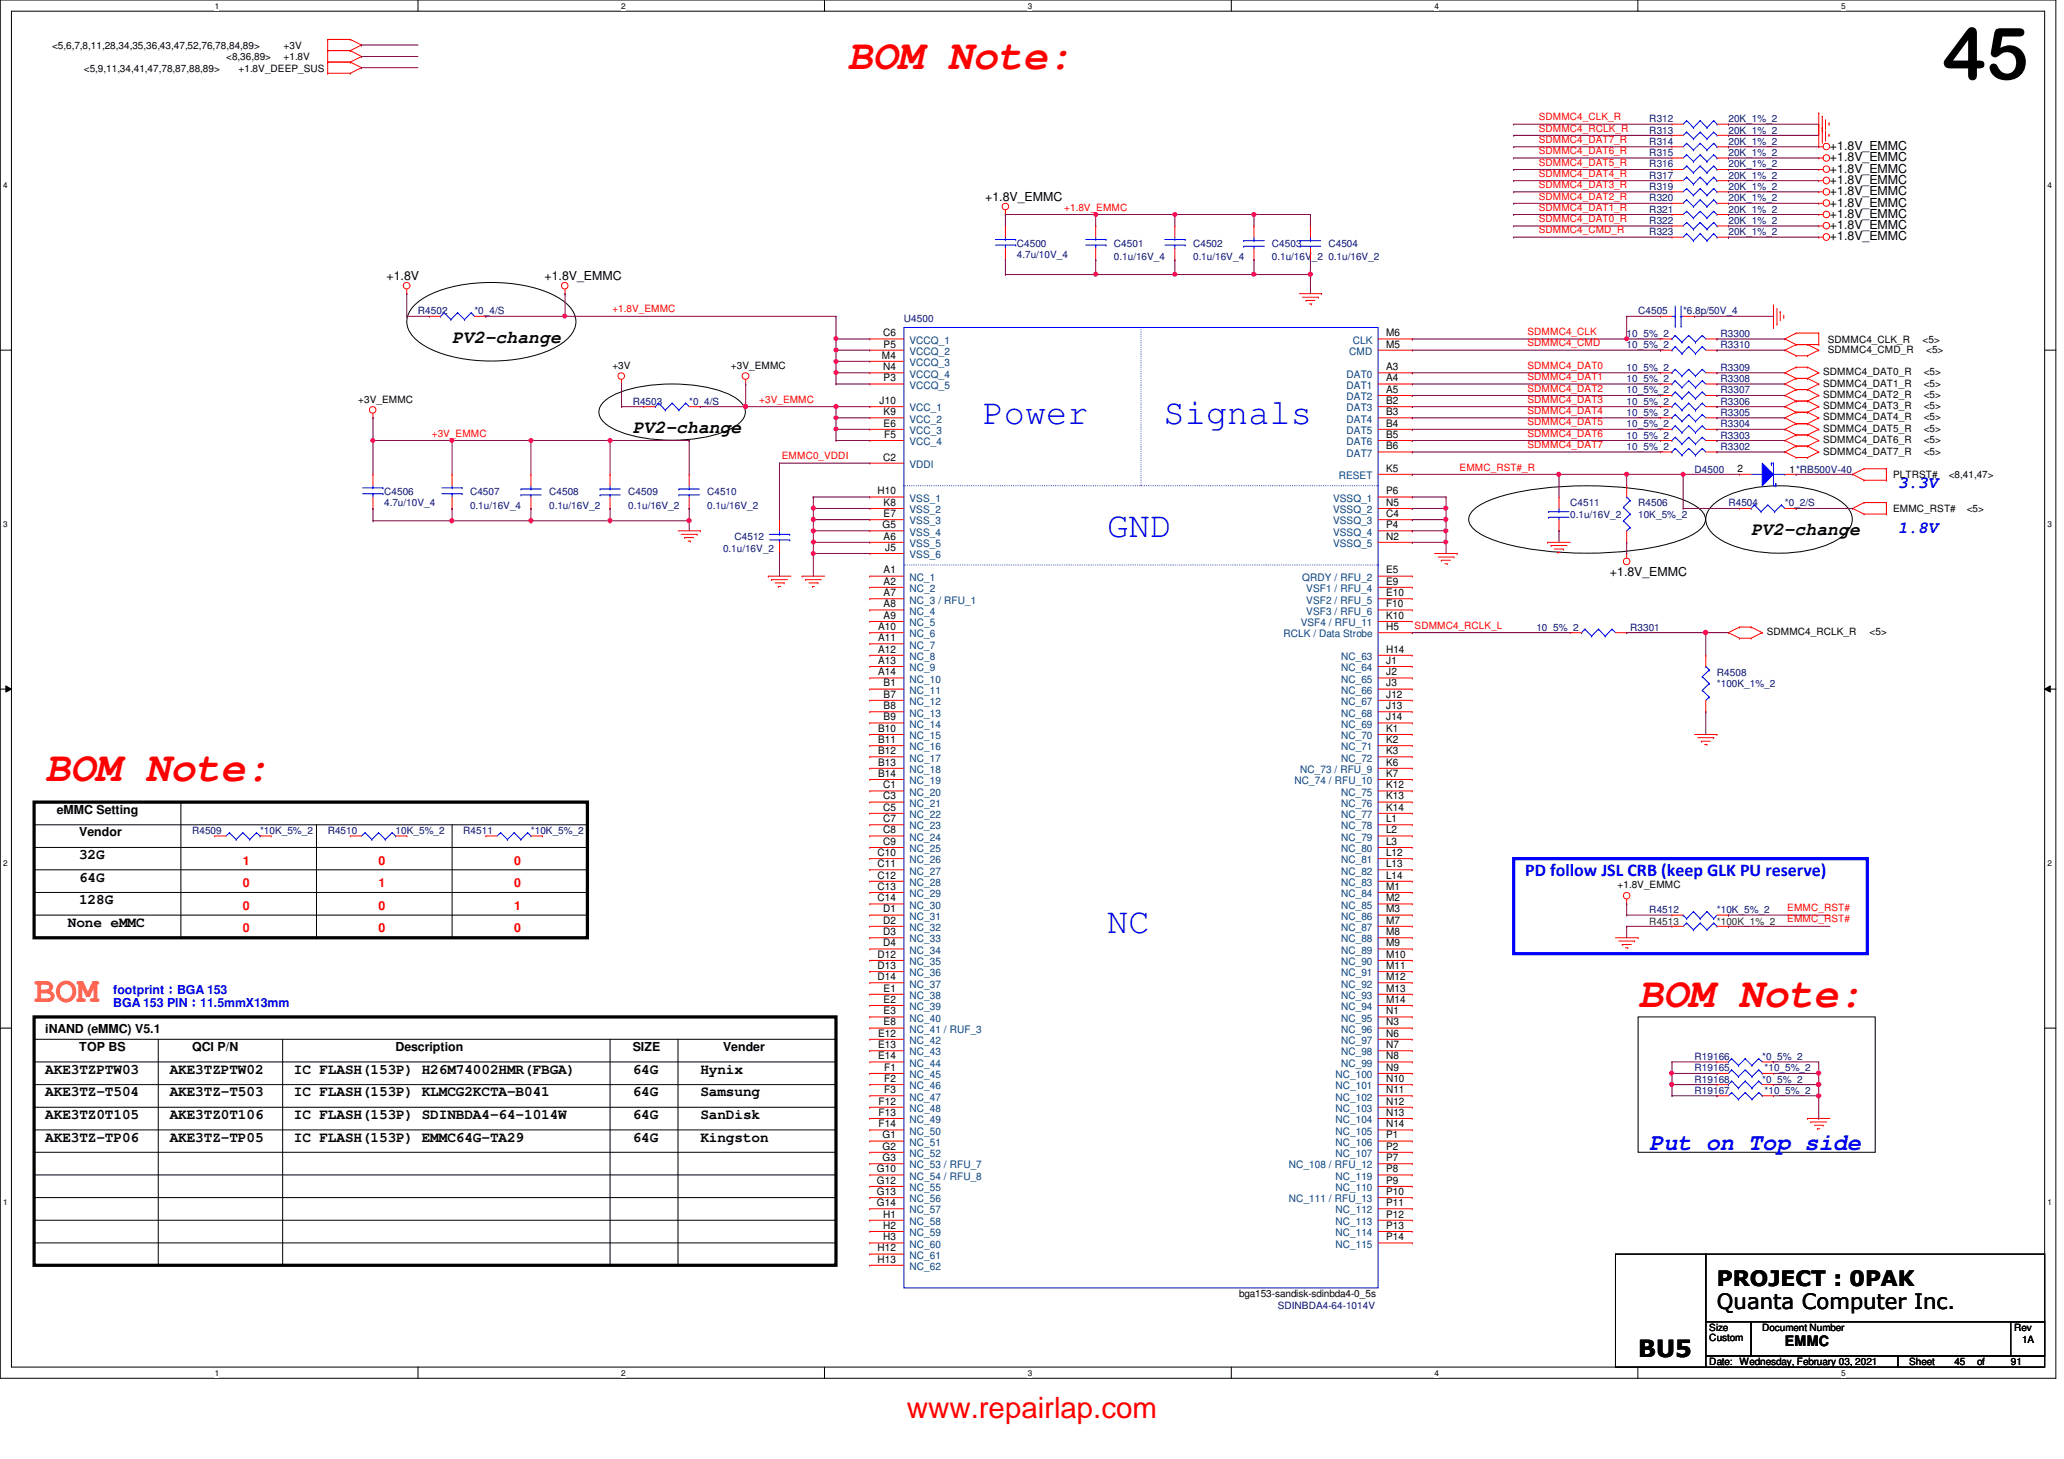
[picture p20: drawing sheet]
<svg xmlns="http://www.w3.org/2000/svg" width="297mm" height="210mm" viewBox="0 0 297 210" stroke-linecap="round" stroke-linejoin="round" font-family="sans-serif">
<defs><g id="words">
<text font-size="10.4" x="279.6" y="11.4">45</text>
<g font-size="6" fill="#f00">
<text x="122" y="10">BOM Note:</text>
<text x="6.5" y="112.4">BOM Note:</text>
<text x="235.8" y="144.9">BOM Note:</text>
</g>
<g font-size="5.2" fill="#00f">
<text x="141.4" y="61">Power</text>
<text x="167.5" y="61">Signals</text>
<text x="159.3" y="77.3">GND</text>
<text x="159.3" y="134.2">NC</text>
</g>
<text font-size="5.2" fill="#ff8000" x="4.9" y="144.1">BOM</text>
<text font-size="4.2" fill="#f00" x="130.5" y="203.9">www.repairlap.com</text>
<text font-size="3.4" fill="#00f" x="237.4" y="165.4">Put on Top side</text>
<text font-size="3.4" x="235.8" y="195.2">BU5</text>
<g font-size="3">
<text x="247.1" y="185.1">PROJECT : 0PAK</text>
<text x="247.1" y="188.3">Quanta Computer Inc.</text>
</g>
<g font-size="2.6">
<text x="65.1" y="49.3">PV2-change</text>
<text x="91.1" y="62.3">PV2-change</text>
<text x="252" y="76.9">PV2-change</text>
</g>
<text font-size="2.6" fill="#00f" x="219.5" y="126">PD follow JSL CRB (keep GLK PU reserve)</text>
<g font-size="2.4" fill="#00f">
<text x="273.1" y="70.2">3.3V</text>
<text x="273.1" y="76.8">1.8V</text>
</g>
<g font-size="2.1">
<text x="11.4" y="123.6">32G</text>
<text x="11.4" y="126.8">64G</text>
<text x="11.4" y="130.1">128G</text>
<text x="9.8" y="133.4">None eMMC</text>
<text x="6.5" y="154.5">AKE3TZPTW03</text>
<text x="24.4" y="154.5">AKE3TZPTW02</text>
<text x="42.3" y="154.5">IC FLASH(153P) H26M74002HMR(FBGA)</text>
<text x="91.1" y="154.5">64G</text>
<text x="100.8" y="154.5">Hynix</text>
<text x="6.5" y="157.7">AKE3TZ-T504</text>
<text x="6.5" y="161">AKE3TZ0T105</text>
<text x="24.4" y="157.7">AKE3TZ-T503</text>
<text x="24.4" y="161">AKE3TZ0T106</text>
<text x="42.3" y="161">IC FLASH(153P) SDINBDA4-64-1014W</text>
<text x="42.3" y="157.7">IC FLASH(153P) KLMCG2KCTA-B041</text>
<text x="91.1" y="157.7">64G</text>
<text x="91.1" y="161">64G</text>
<text x="100.8" y="157.7">Samsung</text>
<text x="100.8" y="161">SanDisk</text>
<text x="6.5" y="164.3">AKE3TZ-TP06</text>
<text x="24.4" y="164.3">AKE3TZ-TP05</text>
<text x="42.3" y="164.3">IC FLASH(153P) EMMC64G-TA29</text>
<text x="91.1" y="164.3">64G</text>
<text x="100.8" y="164.3">Kingston</text>
<text x="256.9" y="193.7">EMMC</text>
</g>
<g font-size="1.8">
<text x="263.4" y="21.6">+1.8V_EMMC</text>
<text x="263.4" y="23.2">+1.8V_EMMC</text>
<text x="141.8" y="28.9">+1.8V_EMMC</text>
<text x="263.4" y="24.8">+1.8V_EMMC</text>
<text x="263.4" y="26.5">+1.8V_EMMC</text>
<text x="263.4" y="28.1">+1.8V_EMMC</text>
<text x="263.4" y="29.7">+1.8V_EMMC</text>
<text x="263.4" y="31.3">+1.8V_EMMC</text>
<text x="263.4" y="33">+1.8V_EMMC</text>
<text x="263.4" y="34.6">+1.8V_EMMC</text>
<text x="55.6" y="40.3">+1.8V</text>
<text x="78.4" y="40.3">+1.8V_EMMC</text>
<text x="231.7" y="82.9">+1.8V_EMMC</text>
<text x="8.2" y="117.1">eMMC Setting</text>
<text x="11.4" y="120.3">Vendor</text>
<text x="6.5" y="148.6">iNAND (eMMC) V5.1</text>
<text x="11.4" y="151.2">TOP BS</text>
<text x="27.6" y="151.2">QCI P/N</text>
<text x="56.9" y="151.2">Description</text>
<text x="91.1" y="151.2">SIZE</text>
<text x="104.1" y="151.2">Vender</text>
</g>
<g font-size="1.8" fill="#f00">
<text x="35" y="124.4">1</text>
<text x="54.5" y="124.4">0</text>
<text x="74" y="124.4">0</text>
<text x="35" y="127.6">0</text>
<text x="35" y="130.9">0</text>
<text x="54.5" y="127.6">1</text>
<text x="54.5" y="130.9">0</text>
<text x="74" y="127.6">0</text>
<text x="74" y="130.9">1</text>
<text x="35" y="134.1">0</text>
<text x="54.5" y="134.1">0</text>
<text x="74" y="134.1">0</text>
</g>
<g font-size="1.8" fill="#00f">
<text x="16.3" y="143">footprint：BGA 153</text>
<text x="16.3" y="144.9">BGA 153 PIN：11.5mmX13mm</text>
</g>
<g font-size="1.5">
<text x="126.9" y="51.6">M4</text>
<text x="127.1" y="48.4">C6</text>
<text x="127.1" y="53.3">N4</text>
<text x="127.2" y="50">P5</text>
<text x="199.5" y="48.4">M6</text>
<text x="199.5" y="50">M5</text>
<text x="199.5" y="53.3">A3</text>
<text x="126.6" y="58.1">J10</text>
<text x="127.2" y="54.9">P3</text>
<text x="127.2" y="59.7">K9</text>
<text x="199.5" y="54.9">A4</text>
<text x="199.5" y="56.5">A5</text>
<text x="199.5" y="58.1">B2</text>
<text x="199.5" y="59.7">B3</text>
<text x="127.2" y="61.4">E6</text>
<text x="127.3" y="63">F5</text>
<text x="199.5" y="61.4">B4</text>
<text x="199.5" y="63">B5</text>
<text x="199.5" y="64.6">B6</text>
<text x="126.3" y="71.1">H10</text>
<text x="127.1" y="66.3">C2</text>
<text x="199.5" y="71.1">P6</text>
<text x="199.5" y="67.9">K5</text>
<text x="250.1" y="67.9">2</text>
<text x="127" y="76">G5</text>
<text x="127.2" y="72.8">K8</text>
<text x="127.2" y="74.4">E7</text>
<text x="127.2" y="77.6">A6</text>
<text x="199.5" y="72.8">N5</text>
<text x="199.5" y="74.4">C4</text>
<text x="199.5" y="76">P4</text>
<text x="199.5" y="77.6">N2</text>
<text x="127.2" y="82.5">A1</text>
<text x="127.4" y="79.2">J5</text>
<text x="199.5" y="82.5">E5</text>
<text x="127.2" y="84.1">A2</text>
<text x="127.2" y="85.8">A7</text>
<text x="127.2" y="87.4">A8</text>
<text x="127.2" y="89">A9</text>
<text x="199.5" y="84.1">E9</text>
<text x="199.5" y="85.8">E10</text>
<text x="199.5" y="87.4">F10</text>
<text x="199.5" y="89">K10</text>
<text x="126.4" y="90.6">A10</text>
<text x="126.4" y="92.2">A11</text>
<text x="126.4" y="93.9">A12</text>
<text x="126.4" y="95.5">A13</text>
<text x="199.5" y="90.6">H5</text>
<text x="199.5" y="93.9">H14</text>
<text x="199.5" y="95.5">J1</text>
<text x="126.4" y="97.2">A14</text>
<text x="127.2" y="98.8">B1</text>
<text x="127.2" y="100.4">B7</text>
<text x="199.5" y="100.4">J12</text>
<text x="199.5" y="98.8">J3</text>
<text x="199.5" y="97.2">J2</text>
<text x="126.4" y="105.3">B10</text>
<text x="126.4" y="106.9">B11</text>
<text x="127.2" y="102">B8</text>
<text x="127.2" y="103.6">B9</text>
<text x="199.5" y="103.6">J14</text>
<text x="199.5" y="102">J13</text>
<text x="199.5" y="105.3">K1</text>
<text x="199.5" y="106.9">K2</text>
<text x="126.4" y="108.5">B12</text>
<text x="126.4" y="110.2">B13</text>
<text x="126.4" y="111.8">B14</text>
<text x="127.1" y="113.4">C1</text>
<text x="199.5" y="108.5">K3</text>
<text x="199.5" y="110.2">K6</text>
<text x="199.5" y="111.8">K7</text>
<text x="199.5" y="113.4">K12</text>
<text x="127.1" y="115">C3</text>
<text x="127.1" y="116.6">C5</text>
<text x="127.1" y="118.3">C7</text>
<text x="127.1" y="119.9">C8</text>
<text x="199.5" y="115">K13</text>
<text x="199.5" y="116.6">K14</text>
<text x="199.5" y="118.3">L1</text>
<text x="199.5" y="119.9">L2</text>
<text x="126.3" y="123.1">C10</text>
<text x="126.3" y="124.8">C11</text>
<text x="127.1" y="121.5">C9</text>
<text x="199.5" y="121.5">L3</text>
<text x="199.5" y="123.1">L12</text>
<text x="199.5" y="124.8">L13</text>
<text x="126.3" y="126.4">C12</text>
<text x="126.3" y="128">C13</text>
<text x="126.3" y="129.7">C14</text>
<text x="127.1" y="131.3">D1</text>
<text x="199.5" y="126.4">L14</text>
<text x="199.5" y="128">M1</text>
<text x="199.5" y="129.7">M2</text>
<text x="199.5" y="131.3">M3</text>
<text x="126.3" y="137.8">D12</text>
<text x="127.1" y="132.9">D2</text>
<text x="127.1" y="134.5">D3</text>
<text x="127.1" y="136.1">D4</text>
<text x="199.5" y="132.9">M7</text>
<text x="199.5" y="134.5">M8</text>
<text x="199.5" y="136.1">M9</text>
<text x="199.5" y="137.8">M10</text>
<text x="126.3" y="139.4">D13</text>
<text x="126.3" y="141">D14</text>
<text x="127.2" y="142.7">E1</text>
<text x="199.5" y="139.4">M11</text>
<text x="199.5" y="141">M12</text>
<text x="199.5" y="142.7">M13</text>
<text x="126.4" y="149.1">E12</text>
<text x="127.2" y="144.3">E2</text>
<text x="127.2" y="145.9">E3</text>
<text x="127.2" y="147.5">E8</text>
<text x="199.5" y="144.3">M14</text>
<text x="199.5" y="145.9">N1</text>
<text x="199.5" y="147.5">N3</text>
<text x="199.5" y="149.1">N6</text>
<text x="126.4" y="150.8">E13</text>
<text x="126.4" y="152.4">E14</text>
<text x="127.3" y="154.1">F1</text>
<text x="127.3" y="155.7">F2</text>
<text x="199.5" y="150.8">N7</text>
<text x="199.5" y="152.4">N8</text>
<text x="199.5" y="154.1">N9</text>
<text x="199.5" y="155.7">N10</text>
<text x="126.4" y="158.9">F12</text>
<text x="126.4" y="160.5">F13</text>
<text x="127.3" y="157.3">F3</text>
<text x="199.5" y="157.3">N11</text>
<text x="199.5" y="158.9">N12</text>
<text x="199.5" y="160.5">N13</text>
<text x="126.4" y="162.2">F14</text>
<text x="127" y="163.8">G1</text>
<text x="127" y="165.4">G2</text>
<text x="127" y="167">G3</text>
<text x="199.5" y="162.2">N14</text>
<text x="199.5" y="163.8">P1</text>
<text x="199.5" y="165.4">P2</text>
<text x="199.5" y="167">P7</text>
<text x="126.2" y="168.7">G10</text>
<text x="126.2" y="170.3">G12</text>
<text x="126.2" y="171.9">G13</text>
<text x="126.2" y="173.5">G14</text>
<text x="199.5" y="168.7">P8</text>
<text x="199.5" y="170.3">P9</text>
<text x="199.5" y="171.9">P10</text>
<text x="199.5" y="173.5">P11</text>
<text x="127.1" y="175.2">H1</text>
<text x="127.1" y="176.8">H2</text>
<text x="127.1" y="178.4">H3</text>
<text x="199.5" y="175.2">P12</text>
<text x="199.5" y="176.8">P13</text>
<text x="199.5" y="178.4">P14</text>
<text x="126.3" y="180">H12</text>
<text x="126.3" y="181.7">H13</text>
</g>
<g font-size="1.5" fill="#004080">
<text x="130.9" y="49.4">VCCQ_1</text>
<text x="130.9" y="51.1">VCCQ_2</text>
<text x="130.9" y="52.7">VCCQ_3</text>
<text x="194.2" y="51.1">CMD</text>
<text x="194.7" y="49.4">CLK</text>
<text x="130.9" y="54.3">VCCQ_4</text>
<text x="130.9" y="55.9">VCCQ_5</text>
<text x="130.9" y="59.2">VCC_1</text>
<text x="193.8" y="54.3">DAT0</text>
<text x="193.8" y="55.9">DAT1</text>
<text x="193.8" y="57.6">DAT2</text>
<text x="193.8" y="59.2">DAT3</text>
<text x="130.9" y="60.8">VCC_2</text>
<text x="130.9" y="62.4">VCC_3</text>
<text x="130.9" y="64.1">VCC_4</text>
<text x="193.8" y="60.8">DAT4</text>
<text x="193.8" y="62.4">DAT5</text>
<text x="193.8" y="64.1">DAT6</text>
<text x="193.8" y="65.7">DAT7</text>
<text x="130.9" y="67.3">VDDI</text>
<text x="192.7" y="68.9">RESET</text>
<text x="130.9" y="72.2">VSS_1</text>
<text x="130.9" y="73.8">VSS_2</text>
<text x="130.9" y="75.4">VSS_3</text>
<text x="130.9" y="77">VSS_4</text>
<text x="191.9" y="72.2">VSSQ_1</text>
<text x="191.9" y="73.8">VSSQ_2</text>
<text x="191.9" y="75.4">VSSQ_3</text>
<text x="191.9" y="77">VSSQ_4</text>
<text x="130.9" y="78.7">VSS_5</text>
<text x="130.9" y="80.3">VSS_6</text>
<text x="130.9" y="83.6">NC_1</text>
<text x="187.4" y="83.6">QRDY / RFU_2</text>
<text x="191.9" y="78.7">VSSQ_5</text>
<text x="130.9" y="85.2">NC_2</text>
<text x="130.9" y="86.8">NC_3 / RFU_1</text>
<text x="130.9" y="88.4">NC_4</text>
<text x="188" y="85.2">VSF1 / RFU_4</text>
<text x="188" y="86.8">VSF2 / RFU_5</text>
<text x="188" y="88.4">VSF3 / RFU_6</text>
<text x="130.9" y="90.1">NC_5</text>
<text x="130.9" y="91.7">NC_6</text>
<text x="130.9" y="93.3">NC_7</text>
<text x="130.9" y="95">NC_8</text>
<text x="184.7" y="91.7">RCLK / Data Strobe</text>
<text x="187.2" y="90.1">VSF4 / RFU_11</text>
<text x="193" y="95">NC_63</text>
<text x="130.9" y="96.6">NC_9</text>
<text x="130.9" y="98.2">NC_10</text>
<text x="130.9" y="99.8">NC_11</text>
<text x="130.9" y="101.4">NC_12</text>
<text x="193" y="101.4">NC_67</text>
<text x="193" y="99.8">NC_66</text>
<text x="193" y="98.2">NC_65</text>
<text x="193" y="96.6">NC_64</text>
<text x="130.9" y="103.1">NC_13</text>
<text x="130.9" y="104.7">NC_14</text>
<text x="130.9" y="106.3">NC_15</text>
<text x="130.9" y="108">NC_16</text>
<text x="193" y="104.7">NC_69</text>
<text x="193" y="103.1">NC_68</text>
<text x="193" y="106.3">NC_70</text>
<text x="193" y="108">NC_71</text>
<text x="130.9" y="109.6">NC_17</text>
<text x="130.9" y="111.2">NC_18</text>
<text x="130.9" y="112.8">NC_19</text>
<text x="186.3" y="112.8">NC_74 / RFU_10</text>
<text x="187.1" y="111.2">NC_73 / RFU_9</text>
<text x="193" y="109.6">NC_72</text>
<text x="130.9" y="114.5">NC_20</text>
<text x="130.9" y="116.1">NC_21</text>
<text x="130.9" y="117.7">NC_22</text>
<text x="130.9" y="119.3">NC_23</text>
<text x="193" y="114.5">NC_75</text>
<text x="193" y="116.1">NC_76</text>
<text x="193" y="117.7">NC_77</text>
<text x="193" y="119.3">NC_78</text>
<text x="130.9" y="120.9">NC_24</text>
<text x="130.9" y="122.6">NC_25</text>
<text x="130.9" y="124.2">NC_26</text>
<text x="130.9" y="125.8">NC_27</text>
<text x="193" y="120.9">NC_79</text>
<text x="193" y="122.6">NC_80</text>
<text x="193" y="124.2">NC_81</text>
<text x="193" y="125.8">NC_82</text>
<text x="130.9" y="127.5">NC_28</text>
<text x="130.9" y="129.1">NC_29</text>
<text x="130.9" y="130.7">NC_30</text>
<text x="193" y="127.5">NC_83</text>
<text x="193" y="129.1">NC_84</text>
<text x="193" y="130.7">NC_85</text>
<text x="130.9" y="132.3">NC_31</text>
<text x="130.9" y="133.9">NC_32</text>
<text x="130.9" y="135.6">NC_33</text>
<text x="130.9" y="137.2">NC_34</text>
<text x="193" y="132.3">NC_86</text>
<text x="193" y="133.9">NC_87</text>
<text x="193" y="135.6">NC_88</text>
<text x="193" y="137.2">NC_89</text>
<text x="130.9" y="138.9">NC_35</text>
<text x="130.9" y="140.5">NC_36</text>
<text x="130.9" y="142.1">NC_37</text>
<text x="130.9" y="143.7">NC_38</text>
<text x="193" y="138.9">NC_90</text>
<text x="193" y="140.5">NC_91</text>
<text x="193" y="142.1">NC_92</text>
<text x="193" y="143.7">NC_93</text>
<text x="130.9" y="145.3">NC_39</text>
<text x="130.9" y="147">NC_40</text>
<text x="130.9" y="148.6">NC_41 / RUF_3</text>
<text x="193" y="145.3">NC_94</text>
<text x="193" y="147">NC_95</text>
<text x="193" y="148.6">NC_96</text>
<text x="130.9" y="150.2">NC_42</text>
<text x="130.9" y="151.8">NC_43</text>
<text x="130.9" y="153.5">NC_44</text>
<text x="130.9" y="155.1">NC_45</text>
<text x="192.2" y="155.1">NC_100</text>
<text x="193" y="150.2">NC_97</text>
<text x="193" y="151.8">NC_98</text>
<text x="193" y="153.5">NC_99</text>
<text x="130.9" y="156.7">NC_46</text>
<text x="130.9" y="158.3">NC_47</text>
<text x="130.9" y="160">NC_48</text>
<text x="130.9" y="161.6">NC_49</text>
<text x="192.2" y="156.7">NC_101</text>
<text x="192.2" y="158.3">NC_102</text>
<text x="192.2" y="160">NC_103</text>
<text x="192.2" y="161.6">NC_104</text>
<text x="130.9" y="163.2">NC_50</text>
<text x="130.9" y="164.8">NC_51</text>
<text x="130.9" y="166.5">NC_52</text>
<text x="192.2" y="163.2">NC_105</text>
<text x="192.2" y="164.8">NC_106</text>
<text x="192.2" y="166.5">NC_107</text>
<text x="130.9" y="168.1">NC_53 / RFU_7</text>
<text x="130.9" y="169.7">NC_54 / RFU_8</text>
<text x="130.9" y="171.4">NC_55</text>
<text x="130.9" y="173">NC_56</text>
<text x="185.5" y="168.1">NC_108 / RFU_12</text>
<text x="185.5" y="173">NC_111 / RFU_13</text>
<text x="192.2" y="169.7">NC_119</text>
<text x="192.2" y="171.4">NC_110</text>
<text x="130.9" y="174.6">NC_57</text>
<text x="130.9" y="176.2">NC_58</text>
<text x="130.9" y="177.8">NC_59</text>
<text x="130.9" y="179.5">NC_60</text>
<text x="192.2" y="174.6">NC_112</text>
<text x="192.2" y="176.2">NC_113</text>
<text x="192.2" y="177.8">NC_114</text>
<text x="192.2" y="179.5">NC_115</text>
<text x="130.9" y="181.1">NC_61</text>
<text x="130.9" y="182.7">NC_62</text>
</g>
<g font-size="1.4">
<text x="7.5" y="7">&lt;5,6,7,8,11,28,34,35,36,43,47,52,76,78,84,89&gt;</text>
<text x="12.1" y="10.3">&lt;5,9,11,34,41,47,78,87,88,89&gt;</text>
<text x="32.6" y="8.6">&lt;8,36,89&gt;</text>
<text x="34.3" y="10.3">+1.8V_DEEP_SUS</text>
<text x="40.8" y="7">+3V</text>
<text x="40.8" y="8.6">+1.8V</text>
<text x="88.1" y="53">+3V</text>
<text x="105.2" y="53">+3V_EMMC</text>
<text x="263.1" y="49.3">SDMMC4_CLK_R</text>
<text x="263.1" y="50.8">SDMMC4_CMD_R</text>
<text x="276.7" y="49.3">&lt;5&gt;</text>
<text x="277.2" y="50.8">&lt;5&gt;</text>
<text x="51.6" y="57.9">+3V_EMMC</text>
<text x="262.4" y="54">SDMMC4_DAT0_R</text>
<text x="262.4" y="55.6">SDMMC4_DAT1_R</text>
<text x="262.4" y="57.3">SDMMC4_DAT2_R</text>
<text x="262.4" y="58.9">SDMMC4_DAT3_R</text>
<text x="276.9" y="54">&lt;5&gt;</text>
<text x="276.9" y="55.6">&lt;5&gt;</text>
<text x="276.9" y="57.3">&lt;5&gt;</text>
<text x="276.9" y="58.9">&lt;5&gt;</text>
<text x="262.4" y="60.5">SDMMC4_DAT4_R</text>
<text x="262.4" y="62.1">SDMMC4_DAT5_R</text>
<text x="262.4" y="63.8">SDMMC4_DAT6_R</text>
<text x="262.4" y="65.4">SDMMC4_DAT7_R</text>
<text x="276.9" y="60.5">&lt;5&gt;</text>
<text x="276.9" y="62.1">&lt;5&gt;</text>
<text x="276.9" y="63.8">&lt;5&gt;</text>
<text x="276.9" y="65.4">&lt;5&gt;</text>
<text x="257.5" y="68">1*RB500V-40</text>
<text x="272.5" y="68.8">PLTRST#</text>
<text x="280.5" y="68.8">&lt;8,41,47&gt;</text>
<text x="272.5" y="73.7">EMMC_RST#</text>
<text x="283" y="73.7">&lt;5&gt;</text>
<text x="254.3" y="91.4">SDMMC4_RCLK_R</text>
<text x="269.1" y="91.4">&lt;5&gt;</text>
<text x="232.8" y="127.8">+1.8V_EMMC</text>
<text x="178.3" y="186.6">bga153-sandisk-sdinbda4-0_5s</text>
<text x="246" y="191.5">Size</text>
<text x="253.6" y="191.5">Document Number</text>
<text x="289.9" y="191.5">Rev</text>
<text x="246" y="196.4">Date: Wednesday, February 03, 2021</text>
<text x="246" y="193">Custom</text>
<text x="274.7" y="196.4">Sheet</text>
<text x="281.3" y="196.4">45</text>
<text x="284.5" y="196.4">of</text>
<text x="289.4" y="196.4">91</text>
<text x="291" y="193.2">1A</text>
</g>
<g font-size="1.4" fill="#f00">
<text x="221.4" y="17.3">SDMMC4_CLK_R</text>
<text x="221.4" y="18.9">SDMMC4_RCLK_R</text>
<text x="221.4" y="20.6">SDMMC4_DAT7_R</text>
<text x="221.4" y="22.2">SDMMC4_DAT6_R</text>
<text x="221.4" y="23.8">SDMMC4_DAT5_R</text>
<text x="221.4" y="25.4">SDMMC4_DAT4_R</text>
<text x="221.4" y="27.1">SDMMC4_DAT3_R</text>
<text x="221.4" y="28.7">SDMMC4_DAT2_R</text>
<text x="153.2" y="30.3">+1.8V_EMMC</text>
<text x="221.4" y="30.3">SDMMC4_DAT1_R</text>
<text x="221.4" y="32">SDMMC4_DAT0_R</text>
<text x="221.4" y="33.6">SDMMC4_CMD_R</text>
<text x="88.1" y="45">+1.8V_EMMC</text>
<text x="219.8" y="48.2">SDMMC4_CLK</text>
<text x="219.8" y="49.8">SDMMC4_CMD</text>
<text x="219.8" y="53.1">SDMMC4_DAT0</text>
<text x="109.3" y="58">+3V_EMMC</text>
<text x="219.8" y="54.7">SDMMC4_DAT1</text>
<text x="219.8" y="56.3">SDMMC4_DAT2</text>
<text x="219.8" y="58">SDMMC4_DAT3</text>
<text x="219.8" y="59.6">SDMMC4_DAT4</text>
<text x="62.1" y="62.8">+3V_EMMC</text>
<text x="219.8" y="61.2">SDMMC4_DAT5</text>
<text x="219.8" y="62.8">SDMMC4_DAT6</text>
<text x="219.8" y="64.5">SDMMC4_DAT7</text>
<text x="112.5" y="66.1">EMMC0_VDDI</text>
<text x="210.1" y="67.7">EMMC_RST#_R</text>
<text x="203.6" y="90.5">SDMMC4_RCLK_L</text>
<text x="257.2" y="131.1">EMMC_RST#</text>
<text x="257.2" y="132.7">EMMC_RST#</text>
</g>
<g font-size="1.4" fill="#000080">
<text x="237.4" y="17.6">R312</text>
<text x="248.7" y="17.6">20K_1%_2</text>
<text x="237.4" y="19.2">R313</text>
<text x="237.4" y="22.5">R315</text>
<text x="237.4" y="20.8">R314</text>
<text x="248.7" y="19.2">20K_1%_2</text>
<text x="248.7" y="22.5">20K_1%_2</text>
<text x="248.7" y="20.8">20K_1%_2</text>
<text x="237.4" y="25.7">R317</text>
<text x="237.4" y="24.1">R316</text>
<text x="237.4" y="29">R320</text>
<text x="237.4" y="27.3">R319</text>
<text x="248.7" y="25.7">20K_1%_2</text>
<text x="248.7" y="24.1">20K_1%_2</text>
<text x="248.7" y="29">20K_1%_2</text>
<text x="248.7" y="27.3">20K_1%_2</text>
<text x="146.3" y="35.5">C4500</text>
<text x="160.3" y="35.5">C4501</text>
<text x="171.7" y="35.5">C4502</text>
<text x="183" y="35.5">C4503</text>
<text x="191.2" y="35.5">C4504</text>
<text x="237.4" y="33.9">R323</text>
<text x="237.4" y="32.2">R322</text>
<text x="237.4" y="30.6">R321</text>
<text x="248.7" y="33.9">20K_1%_2</text>
<text x="248.7" y="32.2">20K_1%_2</text>
<text x="248.7" y="30.6">20K_1%_2</text>
<text x="146.3" y="37.1">4.7u/10V_4</text>
<text x="160.3" y="37.4">0.1u/16V_4</text>
<text x="171.7" y="37.4">0.1u/16V_4</text>
<text x="183" y="37.4">0.1u/16V_2</text>
<text x="191.2" y="37.4">0.1u/16V_2</text>
<text x="60.2" y="45.2">R4502</text>
<text x="68.3" y="45.2">*0_4/S</text>
<text x="130.1" y="46.4">U4500</text>
<text x="235.8" y="45.2">C4505</text>
<text x="242.2" y="45.2">*6.8p/50V_4</text>
<text x="234.1" y="48.5">10_5%_2</text>
<text x="234.1" y="50.1">10_5%_2</text>
<text x="234.1" y="53.3">10_5%_2</text>
<text x="247.6" y="48.5">R3300</text>
<text x="247.6" y="50.1">R3310</text>
<text x="247.6" y="53.3">R3309</text>
<text x="91.1" y="58.3">R4503</text>
<text x="99.2" y="58.3">*0_4/S</text>
<text x="234.1" y="56.6">10_5%_2</text>
<text x="234.1" y="59.9">10_5%_2</text>
<text x="234.1" y="55">10_5%_2</text>
<text x="234.1" y="58.3">10_5%_2</text>
<text x="247.6" y="56.6">R3307</text>
<text x="247.6" y="59.9">R3305</text>
<text x="247.6" y="55">R3308</text>
<text x="247.6" y="58.3">R3306</text>
<text x="234.1" y="63.1">10_5%_2</text>
<text x="234.1" y="61.5">10_5%_2</text>
<text x="234.1" y="64.7">10_5%_2</text>
<text x="247.6" y="63.1">R3303</text>
<text x="247.6" y="61.5">R3304</text>
<text x="247.6" y="64.7">R3302</text>
<text x="55.3" y="71.2">C4506</text>
<text x="67.6" y="71.2">C4507</text>
<text x="79" y="71.2">C4508</text>
<text x="90.4" y="71.2">C4509</text>
<text x="101.8" y="71.2">C4510</text>
<text x="243.9" y="68">D4500</text>
<text x="55.3" y="72.9">4.7u/10V_4</text>
<text x="67.6" y="73.2">0.1u/16V_4</text>
<text x="79" y="73.2">0.1u/16V_2</text>
<text x="90.4" y="73.2">0.1u/16V_2</text>
<text x="101.8" y="73.2">0.1u/16V_2</text>
<text x="105.7" y="77.7">C4512</text>
<text x="226" y="72.9">C4511</text>
<text x="226" y="74.5">0.1u/16V_2</text>
<text x="235.8" y="72.9">R4506</text>
<text x="235.8" y="74.5">10K_5%_2</text>
<text x="248.7" y="72.9">R4504</text>
<text x="256.9" y="72.9">*0_2/S</text>
<text x="104.1" y="79.4">0.1u/16V_2</text>
<text x="221.1" y="90.8">10_5%_2</text>
<text x="234.6" y="90.8">R3301</text>
<text x="247.1" y="97.2">R4508</text>
<text x="247.1" y="98.9">*100K_1%_2</text>
<text x="27.6" y="120">R4509</text>
<text x="37.4" y="120">*10K_5%_2</text>
<text x="47.2" y="120">R4510</text>
<text x="56.9" y="120">10K_5%_2</text>
<text x="66.7" y="120">R4511</text>
<text x="76.4" y="120">*10K_5%_2</text>
<text x="237.4" y="131.4">R4512</text>
<text x="247.1" y="131.4">*10K_5%_2</text>
<text x="243.9" y="152.5">R19166</text>
<text x="243.9" y="155.8">R19168</text>
<text x="243.9" y="154.1">R19165</text>
<text x="253.6" y="152.5">*0_5%_2</text>
<text x="253.6" y="155.8">*0_5%_2</text>
<text x="254" y="154.1">*10_5%_2</text>
<text x="243.9" y="157.4">R19167</text>
<text x="254" y="157.4">*10_5%_2</text>
<text x="183.9" y="188.3">SDINBDA4-64-1014V</text>
</g>
<g font-size="1.4" fill="#008000">
<text x="237.4" y="133">R4513</text>
<text x="247.1" y="133">*100K_1%_2</text>
</g>
<g font-size="1.2">
<text x="30.9" y="1.2">1</text>
<text x="89.4" y="1.2">2</text>
<text x="147.9" y="1.2">3</text>
<text x="206.5" y="1.2">4</text>
<text x="265" y="1.2">5</text>
<text x=".5" y="27.1">4</text>
<text x="294.7" y="27.1">4</text>
<text x=".5" y="75.8">3</text>
<text x="294.7" y="75.8">3</text>
<text x=".5" y="124.6">2</text>
<text x="294.7" y="124.6">2</text>
<text x=".5" y="173.4">1</text>
<text x="294.7" y="173.4">1</text>
<text x="30.9" y="197.9">1</text>
<text x="89.4" y="197.9">2</text>
<text x="147.9" y="197.9">3</text>
<text x="206.5" y="197.9">4</text>
<text x="265" y="197.9">5</text>
</g>
</g></defs>
<path d="M0 0h295.9v198.3h-295.9zM1.6 1.6h292.7v195.1h-292.7z" fill="none" stroke="#000" stroke-width=".14"/>
<g fill="#fff">
<path d="M30.9 .2h.6v1.3h-.6z"/>
<path d="M30.9 196.8h.6v1.4h-.6z"/>
</g>
<path d="M60.2 0v1.6M60.2 196.7v1.6" fill="none" stroke="#000" stroke-width=".14"/>
<g fill="#fff">
<path d="M89.4 .2h.6v1.3h-.6z"/>
<path d="M89.4 196.8h.6v1.4h-.6z"/>
</g>
<path d="M118.7 0v1.6M118.7 196.7v1.6" fill="none" stroke="#000" stroke-width=".14"/>
<g fill="#fff">
<path d="M147.9 .2h.6v1.3h-.6z"/>
<path d="M147.9 196.8h.6v1.4h-.6z"/>
</g>
<path d="M177.2 0v1.6M177.2 196.7v1.6" fill="none" stroke="#000" stroke-width=".14"/>
<g fill="#fff">
<path d="M206.5 .2h.5v1.3h-.5z"/>
<path d="M206.5 196.8h.5v1.4h-.5z"/>
</g>
<path d="M235.7 0v1.6M235.7 196.7v1.6" fill="none" stroke="#000" stroke-width=".14"/>
<g fill="#fff">
<path d="M265 .2h.6v1.3h-.6z"/>
<path d="M265 196.8h.6v1.4h-.6z"/>
<path d="M.5 26h.6v1.3h-.6z"/>
<path d="M294.7 26h.6v1.3h-.6z"/>
<path d="M.5 74.8h.6v1.3h-.6z"/>
<path d="M294.7 74.8h.6v1.3h-.6z"/>
</g>
<path d="M0 50.4h1.6M294.3 50.4h1.6" fill="none" stroke="#000" stroke-width=".14"/>
<g fill="#fff">
<path d="M.5 123.5h.6v1.3h-.6z"/>
<path d="M294.7 123.5h.6v1.3h-.6z"/>
</g>
<path d="M0 99.1h1.6M.8 98.7l.8 .4-.8 .5zM294.3 99.1l.8-.4v.9zM294.3 99.1h1.6" fill="none" stroke="#000" stroke-width=".14"/>
<path d="M.8 98.7l.8 .4-.8 .5zM294.3 99.1l.8-.4v.9z" fill="#000"/>
<g fill="#fff">
<path d="M.5 172.3h.6v1.3h-.6z"/>
<path d="M294.7 172.3h.6v1.3h-.6z"/>
</g>
<g fill="none" stroke="#000" stroke-width=".14">
<path d="M59.5 44.1a12 12 0 0 1 6.5-3 23.9 23.9 0 0 1 13.3 1.2 6.2 6.2 0 0 1 3.5 3.2 3.3 3.3 0 0 1-1.6 3.6 16 16 0 0 1-8.9 2.8 20.5 20.5 0 0 1-11.2-2.2 4.6 4.6 0 0 1-2.6-3.4l.2-.8 .3-.7zM87.2 57.6a13.2 13.2 0 0 1 6.5-2.2 23.2 23.2 0 0 1 11 1.2 4.4 4.4 0 0 1 2.5 2.1 2.01 2.01 0 0 1-.9 2.3 13.3 13.3 0 0 1-6.5 2.2 22.8 22.8 0 0 1-11-1.3 4.4 4.4 0 0 1-2.5-2 2 2 0 0 1 .9-2.3zM211.8 73.6a8.8 8.8 0 0 1 4.6-2.3 52 52 0 0 1 24 0 10.2 10.2 0 0 1 4.6 2.3 1.59 1.59 0 0 1 0 2.2 8.9 8.9 0 0 1-4.6 2.4 51.3 51.3 0 0 1-24 0 10.2 10.2 0 0 1-4.6-2.4 1.59 1.59 0 0 1 0-2.2zM246.3 72.8a10.5 10.5 0 0 1 5.6-2.5 20.7 20.7 0 0 1 11.6 1 5.4 5.4 0 0 1 3 2.8 2.81 2.81 0 0 1-1.4 3.1 15.5 15.5 0 0 1-9.1 2.4 15.5 15.5 0 0 1-9.1-2.4 2.74 2.74 0 0 1-.6-4.4zM4.9 118.7h79.6M26 115.4v19.5M45.5 118.7v16.2M65.1 118.7v16.2M84.5 118.7h.1M4.9 121.9h79.6M4.9 125.1h79.6M4.9 128.4h79.6"/>
<path d="M4.9 131.7h79.6M26 134.9h.1M45.5 134.9h.1M65.1 134.9h.1M84.5 121.9h.1M84.5 125.1h.1M84.5 128.4h.1M84.5 131.7h.1M0 147.9h1.6M4.9 149.5h115.4M4.9 152.8h115.4M4.9 156h115.4"/>
<path d="M4.9 159.3h115.4M22.8 149.5v32.5M40.7 149.5v32.5M87.8 149.5v32.5M97.6 149.5v32.5M120.3 149.5h.1M120.3 152.8h.1M120.3 156h.1M120.3 159.3h.1M235.8 146.3h34.1v19.5h-34.1zM294.3 147.9h1.6M4.9 162.6h115.4"/>
<path d="M4.9 165.8h115.4M4.9 169h115.4M4.9 172.3h115.4M4.9 175.6h115.4M4.9 178.8h115.4M120.3 162.6h.1M120.3 165.8h.1M120.3 169h.1M120.3 172.3h.1M120.3 175.6h.1M120.3 178.8h.1M22.8 182h.1"/>
<path d="M40.7 182h.1M87.8 182h.1M97.6 182h.1M232.5 180.4h13v16.3h-13zM245.5 180.4h48.8v9.8h-48.8zM245.5 190.2h6.5v4.9h-6.5zM245.5 195.1h27.6v1.6h-27.6zM252 190.2h42.3v4.9h-42.3zM273.1 195.1h21.2v1.6h-21.2zM289.4 190.2h4.9v4.9h-4.9z"/>
</g>
<path d="M4.9 115.4h79.6v19.5h-79.6zM4.9 146.3h115.4v35.7h-115.4z" fill="none" stroke="#000" stroke-width=".47"/>
<path d="M217.8 123.5h50.9v13.7h-50.9z" fill="none" stroke="#00f" stroke-width=".47"/>
<g fill="none" stroke="#f00" stroke-width=".14">
<path d="M47.2 7.3h.1M47.2 5.7h.1M47.2 8.9h.1M47.2 10.5h.1M47.2 5.7h3.2M47.2 7.3h3.2M47.2 5.7v4.8M47.2 8.9h3.2M47.2 10.5h3.2M50.4 5.7h.1M50.4 7.3h.1M50.4 8.9h.1"/>
<path d="M50.4 10.5h.1M50.4 5.7l1.6 .8M50.4 7.3l1.6 .8M50.4 8.9l1.6 .8M52 6.5h.1M52 8.1h.1M52 9.7h.1M52 6.5l-1.6 .8M52 8.1l-1.6 .8M52 9.7l-1.6 .8M240.6 19.5h.1M240.6 17.9h.1"/>
<path d="M240.6 19.5h1.6M240.6 17.9h1.6M247.1 19.5h1.6M247.1 17.9h1.6M248.7 19.5h.1M248.7 17.9h.1M261.7 16.3h.1M261.7 17.9h.1M261.7 16.3v4.8M262.3 16.7h.1M262.3 18.4h.1M262.3 16.7v3.9"/>
<path d="M262.7 18.5h.1M262.7 17.2v1.3M262.7 18.8v1.4M263.2 17.7h.1M263.2 19.3h.1M263.2 17.7v.3M263.2 19.3v.3M144.7 30.9h.1M144.7 32.5h.1M144.7 37.4h.1M144.7 30.2v.7M144.7 32.5v1.6"/>
<path d="M144.7 35.7v1.7M157.7 32.5h.1M157.7 37.4h.1M157.7 32.5v1.6M157.7 35.7v1.7M169.1 32.5h.1M169.1 37.4h.1M169.1 32.5v1.6M169.1 35.7v1.7M180.5 37.4h.1M180.5 32.5h.1M180.5 32.5v1.6"/>
<path d="M180.5 35.7v1.7M188.6 37.4h.1M188.6 32.5h.1M188.6 32.5v1.6M188.6 35.7v1.7M240.6 26h.1M240.6 34.1h.1M240.6 24.4h.1M240.6 32.5h.1M240.6 22.7h.1M240.6 30.9h.1M240.6 21.1h.1"/>
<path d="M240.6 29.3h.1M240.6 27.6h.1M240.6 21.1h1.6M240.6 22.7h1.6M240.6 24.4h1.6M240.6 26h1.6M240.6 27.6h1.6M240.6 29.3h1.6M240.6 30.9h1.6M240.6 32.5h1.6M240.6 34.1h1.6M247.1 21.1h1.6"/>
<path d="M247.1 22.7h1.6M247.1 24.4h1.6M247.1 26h1.6M247.1 27.6h1.6M247.1 29.3h1.6M247.1 30.9h1.6M247.1 32.5h1.6M247.1 34.1h1.6M248.7 26h.1M248.7 34.1h.1M248.7 24.4h.1M248.7 32.5h.1"/>
<path d="M248.7 22.7h.1M248.7 30.9h.1M248.7 21.1h.1M248.7 29.3h.1M248.7 27.6h.1M261.7 21.1h.1M261.7 22.7h.1M261.7 24.4h.1M261.7 26h.1M261.7 27.6h.1M261.7 29.3h.1M261.7 30.9h.1"/>
<path d="M261.7 32.5h.1M261.7 34.1h.1M261.7 21.1h.7M261.7 22.7h.7M261.7 24.4h.7M261.7 26h.7M261.7 27.6h.7M261.7 29.3h.7M261.7 30.9h.7M261.7 32.5h.7M261.7 34.1h.7M262.7 20.2h.1"/>
<path d="M53.7 59.5v.6M58.5 42.2h.1M58.5 41.6v.6M61.8 45.5h.1M61.8 45.5h1.6M68.3 45.5h1.6M69.9 45.5h.1M81.3 42.2h.1M81.3 41.6v.6M89.4 55.2h.1M89.4 54.6v.6M92.7 58.5h.1"/>
<path d="M92.7 58.5h1.6M99.2 58.5h1.6M100.8 58.5h.1M107.3 55.2h.1M107.3 54.6v.6M125.2 48.8h.1M125.2 50.4h.1M125.2 52h.1M125.2 53.6h.1M125.2 55.2h.1M125.2 58.5h.1M125.2 58.5h4.9"/>
<path d="M125.2 48.8h4.9M125.2 50.4h4.9M125.2 53.6h4.9M125.2 55.2h4.9M125.2 52h4.9M187 42.2h3.2M187.4 42.8h2.3M188 43.2h.1M188 43.2h1.2M188.4 43.7h.4M188.8 43.7h.1M189.7 42.8h.1"/>
<path d="M190.2 42.2h.1M198.3 56.9h4.9M198.3 58.5h4.9M198.3 48.8h4.9M198.3 50.4h4.9M198.3 53.6h4.9M198.3 55.2h4.9M203.2 48.8h.1M203.2 50.4h.1M203.2 53.6h.1M203.2 55.2h.1M203.2 56.9h.1"/>
<path d="M203.2 58.5h.1M239 56.9h.1M239 48.8h.1M239 50.4h.1M239 55.2h.1M239 58.5h.1M239 45.5h.1M239 56.9h1.6M239 58.5h1.6M239 48.8h1.6M239 50.4h1.6M239 55.2h1.6"/>
<path d="M239 45.5h1.6M242.2 45.5h1.7M243.9 45.5h.1M245.5 56.9h1.6M245.5 58.5h1.6M245.5 48.8h1.6M245.5 50.4h1.6M245.5 55.2h1.6M247.1 56.9h.1M247.1 48.8h.1M247.1 50.4h.1M247.1 55.2h.1"/>
<path d="M247.1 58.5h.1M255.2 47.1h.1M255.2 43.9v3.2M255.7 46.7h.1M255.7 44.4v2.3M256.2 44.8h.1M256.2 44.8v1.3M256.7 45.7h.1M256.7 45.3v.4M256.9 48.8h.1M256.9 50.4h.1M256.9 53.6h.1"/>
<path d="M256.9 55.2h.1M256.9 56.9h.1M256.9 58.5h.1M256.9 48.8l1.6 .8M256.9 50.4l1.6 .8M256.9 53.6l1.6 .8M256.9 55.2l1.6 .8M256.9 56.9l1.6 .8M256.9 58.5l1.6 .8M258.5 47.9h.1M258.5 49.6h.1M258.5 51.2h.1"/>
<path d="M258.5 54.4h.1M258.5 52.8h.1M258.5 56h.1M258.5 57.7h.1M258.5 59.3h.1M258.5 47.9l-1.6 .9M258.5 47.9h3.2M258.5 49.6h3.2M258.5 51.2h1.6M258.5 49.6l-1.6 .8M258.5 54.4h1.6M258.5 52.8h1.6"/>
<path d="M258.5 52.8l-1.6 .8M258.5 56h1.6M258.5 54.4l-1.6 .8M258.5 57.7h1.6M258.5 56l-1.6 .9M258.5 59.3h1.6M258.5 57.7l-1.6 .8M258.5 59.3l-1.6 .8M260.1 51.2h.1M260.1 49.6h.1M260.1 54.4h.1M260.1 52.8h.1"/>
<path d="M260.1 56h.1M260.1 57.7h.1M260.1 59.3h.1M260.1 49.6l1.6 .8M260.1 52.8l1.6 .8M260.1 54.4l1.6 .8M260.1 56l1.6 .9M260.1 57.7l1.6 .8M260.1 59.3l1.6 .8M261.7 47.9h.1M261.7 49.6h.1M261.7 50.4h.1"/>
<path d="M261.7 53.6h.1M261.7 55.2h.1M261.7 56.9h.1M261.7 58.5h.1M261.7 47.9v1.7M261.7 50.4l-1.6 .8M261.7 53.6l-1.6 .8M261.7 55.2l-1.6 .8M261.7 56.9l-1.6 .8M261.7 58.5l-1.6 .8M53.7 60.1h.1M53.7 68.2h.1"/>
<path d="M53.7 73.2h.1M53.7 68.2v1.7M53.7 71.5v1.7M65.1 68.2h.1M65.1 73.2h.1M65.1 68.2v1.7M65.1 71.5v1.7M76.4 73.2h.1M76.4 68.2h.1M76.4 68.2v1.7M76.4 71.5v1.7M87.8 73.2h.1"/>
<path d="M87.8 68.2h.1M87.8 68.2v1.7M87.8 71.5v1.7M97.6 76.4h3.2M98 76.9h2.3M98.5 77.3h.1M98.5 77.3h1.3M99 77.9h.4M99.2 73.2h.1M99.2 68.2h.1M99.2 68.2v1.7M99.2 71.5v1.7"/>
<path d="M99.4 77.9h.1M100.3 76.9h.1M100.8 76.4h.1M112.2 79.6h.1M112.2 74.8h.1M112.2 74.8v1.6M112.2 78v1.6M125.2 60.1h.1M125.2 61.8h.1M125.2 63.4h.1M125.2 66.6h.1M125.2 71.5h.1"/>
<path d="M125.2 73.2h.1M125.2 74.8h.1M125.2 76.4h.1M125.2 78h.1M125.2 79.6h.1M125.2 76.4h4.9M125.2 78h4.9M125.2 79.6h4.9M125.2 60.1h4.9M125.2 63.4h4.9M125.2 61.8h4.9M125.2 66.6h4.9"/>
<path d="M125.2 71.5h4.9M125.2 73.2h4.9M125.2 74.8h4.9M198.3 76.4h4.9M198.3 78h4.9M198.3 60.1h4.9M198.3 63.4h4.9M198.3 61.8h4.9M198.3 65h4.9M198.3 71.5h4.9M198.3 73.2h4.9M198.3 74.8h4.9"/>
<path d="M198.3 68.2h4.9M203.2 60.1h.1M203.2 61.8h.1M203.2 63.4h.1M203.2 65h.1M203.2 71.5h.1M203.2 73.2h.1M203.2 74.8h.1M203.2 76.4h.1M203.2 78h.1M203.2 68.2h.1M206.5 79.6h3.2"/>
<path d="M209.7 79.6h.1M222.7 78h.1M222.7 78h3.3M223.2 78.5h.1M223.2 78.5h2.3M223.7 79h1.3M224.2 79.5h.1M224.2 79.5h.3M224.4 76.4h.1M224.4 71.5h.1M224.4 71.5v1.7M224.4 74.8v1.6"/>
<path d="M225 79h.1M234.1 79.6h.1M234.1 78h.1M234.1 69.9h.1M234.1 69.9v1.6M234.1 76.4v1.6M234.1 79.6v.7M239 60.1h.1M239 63.4h.1M239 61.8h.1M239 65h.1M239 60.1h1.6"/>
<path d="M239 63.4h1.6M239 61.8h1.6M239 65h1.6M245.5 60.1h1.6M245.5 63.4h1.6M245.5 61.8h1.6M245.5 65h1.6M247.1 60.1h.1M247.1 63.4h.1M247.1 61.8h.1M247.1 65h.1M250.4 73.2h.1"/>
<path d="M250.4 73.2h1.6M256.9 60.1h.1M256.9 61.8h.1M256.9 63.4h.1M256.9 65h.1M256.9 60.1l1.6 .9M256.9 61.8l1.6 .8M256.9 63.4l1.6 .8M256.9 65l1.6 .8M256.9 73.2h1.6M258.5 61h.1M258.5 62.6h.1"/>
<path d="M258.5 64.2h.1M258.5 65.8h.1M258.5 73.2h.1M258.5 61h1.6M258.5 62.6h1.6M258.5 61l-1.6 .8M258.5 64.2h1.6M258.5 62.6l-1.6 .8M258.5 65.8h1.6M258.5 64.2l-1.6 .8M260.1 61h.1M260.1 62.6h.1"/>
<path d="M260.1 64.2h.1M260.1 65.8h.1M260.1 61l1.6 .8M260.1 62.6l1.6 .8M260.1 64.2l1.6 .8M261.7 60.1h.1M261.7 61.8h.1M261.7 63.4h.1M261.7 65h.1M261.7 60.1l-1.6 .9M261.7 61.8l-1.6 .8M261.7 63.4l-1.6 .8"/>
<path d="M261.7 65l-1.6 .8M266.6 68.2h.1M266.6 73.2h.1M266.6 68.2l1.7 .9M266.6 73.2l1.7 .8M268.3 67.4h.1M268.3 69.1h.1M268.3 72.3h.1M268.3 74h.1M268.3 67.4l-1.7 .8M268.3 67.4h3.2M268.3 69.1h3.2"/>
<path d="M268.3 72.3l-1.7 .9M268.3 72.3h3.2M268.3 74h3.2M271.5 67.4h.1M271.5 69.1h.1M271.5 72.3h.1M271.5 74h.1M271.5 67.4v1.7M271.5 72.3v1.7M110.6 82.9h.1M110.6 82.9h3.2M111 83.4h.1"/>
<path d="M111 83.4h2.3M111.5 83.9h1.4M112 84.4h.1M112 84.4h.3M112.9 83.9h.1M115.4 82.9h.1M115.4 82.9h3.3M115.9 83.4h.1M115.9 83.4h2.3M116.4 83.9h1.3M116.9 84.4h.1M116.9 84.4h.3"/>
<path d="M117.7 83.9h.1M125.2 82.9h.1M125.2 84.5h.1M125.2 86.1h.1M125.2 87.8h.1M125.2 89.4h.1M125.2 91h.1M125.2 92.6h.1M125.2 94.3h.1M125.2 95.9h.1M125.2 97.5h.1M125.2 99.1h.1"/>
<path d="M125.2 82.9h4.9M125.2 91h4.9M125.2 84.5h4.9M125.2 86.1h4.9M125.2 87.8h4.9M125.2 89.4h4.9M125.2 92.6h4.9M125.2 94.3h4.9M125.2 95.9h4.9M125.2 97.5h4.9M125.2 99.1h4.9M198.3 82.9h4.9"/>
<path d="M198.3 91h4.9M198.3 84.5h4.9M198.3 86.1h4.9M198.3 87.8h4.9M198.3 89.4h4.9M198.3 94.3h4.9M198.3 95.9h4.9M198.3 97.5h4.9M198.3 99.1h4.9M203.2 82.9h.1M203.2 84.5h.1M203.2 86.1h.1"/>
<path d="M203.2 87.8h.1M203.2 89.4h.1M203.2 91h.1M203.2 99.1h.1M203.2 97.5h.1M203.2 94.3h.1M203.2 95.9h.1M207 80.1h2.3M207.4 80.6h.1M207.4 80.6h1.3M207.9 81.1h.4M208.3 81.1h.1"/>
<path d="M209.3 80.1h.1M226 91h.1M226 91h1.6M232.5 91h1.6M234.1 91h.1M245.5 94.3h.1M245.5 94.3v1.6M248.7 91h.1M248.7 91l1.7 .8M250.4 91.8h.1M250.4 90.2h.1M250.4 91.8h1.6"/>
<path d="M250.4 90.2h1.6M250.4 90.2l-1.7 .8M252 91.8h.1M252 90.2h.1M252 90.2l1.6 .8M253.6 91h.1M253.6 91l-1.6 .8M125.2 100.8h.1M125.2 102.4h.1M125.2 104h.1M125.2 105.7h.1M125.2 107.3h.1"/>
<path d="M125.2 108.9h.1M125.2 110.5h.1M125.2 112.1h.1M125.2 113.8h.1M125.2 115.4h.1M125.2 117h.1M125.2 118.7h.1M125.2 105.7h4.9M125.2 100.8h4.9M125.2 102.4h4.9M125.2 104h4.9M125.2 107.3h4.9"/>
<path d="M125.2 108.9h4.9M125.2 110.5h4.9M125.2 112.1h4.9M125.2 113.8h4.9M125.2 115.4h4.9M125.2 117h4.9M125.2 118.7h4.9M198.3 105.7h4.9M198.3 100.8h4.9M198.3 102.4h4.9M198.3 104h4.9M198.3 107.3h4.9"/>
<path d="M198.3 108.9h4.9M198.3 110.5h4.9M198.3 112.1h4.9M198.3 113.8h4.9M198.3 115.4h4.9M198.3 117h4.9M198.3 118.7h4.9M203.2 104h.1M203.2 102.4h.1M203.2 100.8h.1M203.2 105.7h.1M203.2 107.3h.1"/>
<path d="M203.2 108.9h.1M203.2 110.5h.1M203.2 112.1h.1M203.2 113.8h.1M203.2 115.4h.1M203.2 117h.1M203.2 118.7h.1M243.9 105.7h3.2M244.3 106.1h2.3M244.9 106.6h.1M244.9 106.6h1.2M245.3 107.1h.4"/>
<path d="M245.5 102.4h.1M245.5 100.8v1.6M245.7 107.1h.1M246.6 106.1h.1M247.1 105.7h.1M30.9 120.3h.1M30.9 120.3h1.7M37.4 120.3h1.6M39 120.3h.1M50.4 120.3h.1M50.4 120.3h1.6M56.9 120.3h1.6"/>
<path d="M58.5 120.3h.1M69.9 120.3h.1M69.9 120.3h1.6M76.4 120.3h1.7M78.1 120.3h.1M125.2 120.3h.1M125.2 121.9h.1M125.2 123.5h.1M125.2 125.1h.1M125.2 126.8h.1M125.2 128.4h.1M125.2 130h.1"/>
<path d="M125.2 131.7h.1M125.2 133.3h.1M125.2 134.9h.1M125.2 136.5h.1M125.2 138.2h.1M125.2 139.8h.1M125.2 134.9h4.9M125.2 133.3h4.9M125.2 120.3h4.9M125.2 121.9h4.9M125.2 123.5h4.9M125.2 125.1h4.9"/>
<path d="M125.2 126.8h4.9M125.2 128.4h4.9M125.2 130h4.9M125.2 131.7h4.9M125.2 136.5h4.9M125.2 138.2h4.9M125.2 139.8h4.9M198.3 134.9h4.9M198.3 133.3h4.9M198.3 120.3h4.9M198.3 121.9h4.9M198.3 123.5h4.9"/>
<path d="M198.3 125.1h4.9M198.3 126.8h4.9M198.3 128.4h4.9M198.3 130h4.9M198.3 131.7h4.9M198.3 136.5h4.9M198.3 138.2h4.9M198.3 139.8h4.9M203.2 120.3h.1M203.2 121.9h.1M203.2 123.5h.1M203.2 125.1h.1"/>
<path d="M203.2 126.8h.1M203.2 128.4h.1M203.2 130h.1M203.2 131.7h.1M203.2 133.3h.1M203.2 134.9h.1M203.2 136.5h.1M203.2 138.2h.1M203.2 139.8h.1M232.5 134.9h3.3M233 135.4h2.2M233.5 135.9h.1"/>
<path d="M233.5 135.9h1.3M233.9 136.4h.4M234.1 130h.1M234.1 129.4v.6M234.3 136.4h.1M235.2 135.4h.1M235.8 134.9h.1M240.6 133.3h.1M240.6 131.7h.1M240.6 133.3h1.6M240.6 131.7h1.6M247.1 133.3h1.6"/>
<path d="M247.1 131.7h1.6M248.7 133.3h.1M248.7 131.7h.1M125.2 141.4h.1M125.2 143h.1M125.2 144.7h.1M125.2 146.3h.1M125.2 147.9h.1M125.2 149.5h.1M125.2 151.2h.1M125.2 152.8h.1M125.2 154.4h.1"/>
<path d="M125.2 156h.1M125.2 157.6h.1M125.2 159.3h.1M125.2 152.8h4.9M125.2 157.6h4.9M125.2 141.4h4.9M125.2 143h4.9M125.2 144.7h4.9M125.2 146.3h4.9M125.2 147.9h4.9M125.2 149.5h4.9M125.2 151.2h4.9"/>
<path d="M125.2 154.4h4.9M125.2 156h4.9M125.2 159.3h4.9M198.3 152.8h4.9M198.3 157.6h4.9M198.3 141.4h4.9M198.3 143h4.9M198.3 144.7h4.9M198.3 146.3h4.9M198.3 147.9h4.9M198.3 149.5h4.9M198.3 151.2h4.9"/>
<path d="M198.3 154.4h4.9M198.3 156h4.9M198.3 159.3h4.9M203.2 141.4h.1M203.2 143h.1M203.2 144.7h.1M203.2 146.3h.1M203.2 147.9h.1M203.2 149.5h.1M203.2 151.2h.1M203.2 152.8h.1M203.2 154.4h.1"/>
<path d="M203.2 156h.1M203.2 157.6h.1M203.2 159.3h.1M247.1 152.8h.1M247.1 157.6h.1M247.1 156h.1M247.1 154.4h.1M247.1 152.8h1.6M247.1 157.6h1.6M247.1 154.4h1.6M247.1 156h1.6M253.6 152.8h1.6"/>
<path d="M253.6 157.6h1.6M253.6 154.4h1.6M253.6 156h1.6M255.2 152.8h.1M255.2 157.6h.1M255.2 156h.1M255.2 154.4h.1M125.2 160.9h.1M125.2 162.6h.1M125.2 164.2h.1M125.2 165.8h.1M125.2 167.4h.1"/>
<path d="M125.2 169h.1M125.2 170.7h.1M125.2 172.3h.1M125.2 173.9h.1M125.2 175.6h.1M125.2 177.2h.1M125.2 178.8h.1M125.2 160.9h4.9M125.2 162.6h4.9M125.2 164.2h4.9M125.2 165.8h4.9M125.2 167.4h4.9"/>
<path d="M125.2 169h4.9M125.2 170.7h4.9M125.2 172.3h4.9M125.2 173.9h4.9M125.2 175.6h4.9M125.2 177.2h4.9M125.2 178.8h4.9M198.3 160.9h4.9M198.3 162.6h4.9M198.3 164.2h4.9M198.3 165.8h4.9M198.3 167.4h4.9"/>
<path d="M198.3 169h4.9M198.3 170.7h4.9M198.3 172.3h4.9M198.3 173.9h4.9M198.3 175.6h4.9M198.3 177.2h4.9M198.3 178.8h4.9M203.2 160.9h.1M203.2 162.6h.1M203.2 164.2h.1M203.2 165.8h.1M203.2 167.4h.1"/>
<path d="M203.2 169h.1M203.2 170.7h.1M203.2 172.3h.1M203.2 173.9h.1M203.2 175.6h.1M203.2 177.2h.1M203.2 178.8h.1M260.1 160.9h.1M260.1 160.9h3.3M260.6 161.4h.1M260.6 161.4h2.3M261.1 161.9h1.3"/>
<path d="M261.6 162.4h.1M261.6 162.4h.3M262.4 161.9h.1M125.2 180.4h.1M125.2 182h.1M125.2 180.4h4.9M125.2 182h4.9"/>
<circle cx="144.7" cy="29.7" r=".47"/>
<circle cx="262.8" cy="34.1" r=".48"/>
<circle cx="262.8" cy="26" r=".48"/>
<circle cx="262.8" cy="27.6" r=".47"/>
<circle cx="262.8" cy="30.9" r=".47"/>
<circle cx="262.8" cy="22.7" r=".47"/>
<circle cx="262.8" cy="32.5" r=".47"/>
<circle cx="262.8" cy="21.1" r=".47"/>
<circle cx="262.8" cy="29.2" r=".47"/>
<circle cx="262.8" cy="24.3" r=".47"/>
<circle cx="53.6" cy="59" r=".47"/>
<circle cx="58.5" cy="41.1" r=".48"/>
<circle cx="81.3" cy="41.1" r=".47"/>
<circle cx="89.4" cy="54.1" r=".47"/>
<circle cx="107.3" cy="54.1" r=".48"/>
<circle cx="234.1" cy="80.8" r=".47"/>
<circle cx="234.1" cy="128.9" r=".47"/>
</g>
<g fill="none" stroke="#00f" stroke-width=".14">
<path d="M242.7 19h.1M242.7 17.4h.1M242.7 19l-.5 .5M242.7 19l1 1M242.7 17.4l-.5 .5M242.7 17.4l1 1M243.7 20h.1M243.7 18.4h.1M244.7 19h.1M244.7 17.4h.1M244.7 19l-1 1M244.7 19l1 1"/>
<path d="M244.7 17.4l-1 1M244.7 17.4l1 1M245.7 20h.1M245.7 18.4h.1M246.6 19h.1M246.6 17.4h.1M246.6 19l-.9 1M246.6 19l.5 .5M246.6 17.4l-.9 1M246.6 17.4l.5 .5M247.1 19.5h.1M247.1 17.9h.1"/>
<path d="M143.3 35.3h2.9M143.3 34.5h2.9M144.7 34.5h.1M144.7 35.3h.1M144.7 34.1v.4M144.7 35.3v.4M146.2 35.3h.1M146.2 34.5h.1M156.2 35.3h3M156.2 34.5h3M157.7 34.5h.1M157.7 35.3h.1"/>
<path d="M157.7 34.1v.4M157.7 35.3v.4M159.2 35.3h.1M159.2 34.5h.1M167.6 35.3h3M167.6 34.5h3M169.1 34.5h.1M169.1 35.3h.1M169.1 34.1v.4M169.1 35.3v.4M170.6 35.3h.1M170.6 34.5h.1"/>
<path d="M179 34.6h.1M179 35.4h.1M179 34.6h2.9M179 35.4h2.9M180.5 35.4h.1M180.5 34.6h.1M180.5 34.1v.5M180.5 35.4v.3M187.1 34.6h.1M187.1 35.4h.1M187.1 34.6h3M187.1 35.4h3"/>
<path d="M188.6 35.4h.1M188.6 34.6h.1M188.6 34.1v.5M188.6 35.4v.3M242.7 25.5h.1M242.7 33.6h.1M242.7 23.9h.1M242.7 32h.1M242.7 22.3h.1M242.7 30.4h.1M242.7 20.6h.1M242.7 28.7h.1"/>
<path d="M242.7 27.1h.1M242.7 25.5l-.5 .5M242.7 25.5l1 1M242.7 33.6l-.5 .5M242.7 33.6l1 1M242.7 23.9l-.5 .5M242.7 23.9l1 .9M242.7 32l-.5 .5M242.7 32l1 1M242.7 22.3l-.5 .4M242.7 22.3l1 .9M242.7 30.4l-.5 .5"/>
<path d="M242.7 30.4l1 1M242.7 20.6l-.5 .5M242.7 20.6l1 1M242.7 28.7l-.5 .6M242.7 28.7l1 1M242.7 27.1l-.5 .5M242.7 27.1l1 1M243.7 26.5h.1M243.7 34.6h.1M243.7 24.8h.1M243.7 33h.1M243.7 23.2h.1"/>
<path d="M243.7 31.4h.1M243.7 21.6h.1M243.7 29.7h.1M243.7 28.1h.1M244.7 25.5h.1M244.7 33.6h.1M244.7 23.9h.1M244.7 32h.1M244.7 22.3h.1M244.7 30.4h.1M244.7 20.6h.1M244.7 28.7h.1"/>
<path d="M244.7 27.1h.1M244.7 25.5l-1 1M244.7 25.5l1 1M244.7 33.6l-1 1M244.7 33.6l1 1M244.7 23.9l-1 .9M244.7 23.9l1 .9M244.7 32l-1 1M244.7 32l1 1M244.7 22.3l-1 .9M244.7 22.3l1 .9M244.7 30.4l-1 1"/>
<path d="M244.7 30.4l1 1M244.7 20.6l-1 1M244.7 20.6l1 1M244.7 28.7l-1 1M244.7 28.7l1 1M244.7 27.1l-1 1M244.7 27.1l1 1M245.7 26.5h.1M245.7 34.6h.1M245.7 24.8h.1M245.7 33h.1M245.7 23.2h.1"/>
<path d="M245.7 31.4h.1M245.7 21.6h.1M245.7 29.7h.1M245.7 28.1h.1M246.6 25.5h.1M246.6 33.6h.1M246.6 23.9h.1M246.6 32h.1M246.6 22.3h.1M246.6 30.4h.1M246.6 20.6h.1M246.6 28.7h.1"/>
<path d="M246.6 27.1h.1M246.6 25.5l-.9 1M246.6 25.5l.5 .5M246.6 33.6l-.9 1M246.6 33.6l.5 .5M246.6 23.9l-.9 .9M246.6 23.9l.5 .5M246.6 32l-.9 1M246.6 32l.5 .5M246.6 22.3l-.9 .9M246.6 22.3l.5 .4M246.6 30.4l-.9 1"/>
<path d="M246.6 30.4l.5 .5M246.6 20.6l-.9 1M246.6 20.6l.5 .5M246.6 28.7l-.9 1M246.6 28.7l.5 .6M246.6 27.1l-.9 1M246.6 27.1l.5 .5M247.1 26h.1M247.1 34.1h.1M247.1 24.4h.1M247.1 32.5h.1M247.1 22.7h.1"/>
<path d="M247.1 30.9h.1M247.1 21.1h.1M247.1 29.3h.1M247.1 27.6h.1M63.4 45.5h.1M63.9 45h.1M63.9 45l1 1M63.9 45l-.5 .5M64.9 46h.1M65.9 45h.1M65.9 45l.9 1M65.9 45l-1 1"/>
<path d="M66.8 46h.1M67.8 45h.1M67.8 45l.5 .5M67.8 45l-1 1M94.3 58.5h.1M94.8 58h.1M94.8 58l1 1M94.8 58l-.5 .5M95.8 59h.1M96.7 58h.1M96.7 58l1 1M96.7 58l-.9 1"/>
<path d="M97.7 59h.1M98.7 58h.1M98.7 58l.5 .5M98.7 58l-1 1M130.1 47.1h68.2v138.2h-68.2zM240.6 56.9h.1M240.6 48.8h.1M240.6 50.4h.1M240.6 55.2h.1M240.6 58.5h.1M240.6 45.5h.5M241.1 56.4h.1"/>
<path d="M241.1 59.6h.1M241.1 48.3h.1M241.1 49.9h.1M241.1 54.8h.1M241.1 58h.1M241.1 46.9h.1M241.1 45.5h.1M241.1 56.4l1 1M241.1 56.4l-.5 .5M241.1 59.6l1 1M241.1 59.6l-.5 .5M241.1 48.3l1 .9"/>
<path d="M241.1 48.3l-.5 .5M241.1 49.9l1 1M241.1 49.9l-.5 .5M241.1 54.8l1 1M241.1 54.8l-.5 .4M241.1 58l1 1M241.1 58l-.5 .5M241.1 44v2.9M241.9 45.5h.1M241.9 46.9h.1M241.9 45.5h.3M241.9 44v2.9"/>
<path d="M242.1 57.4h.1M242.1 49.2h.1M242.1 50.9h.1M242.1 55.8h.1M242.1 59h.1M243 56.4h.1M243 59.6h.1M243 48.3h.1M243 49.9h.1M243 54.8h.1M243 58h.1M243 56.4l1 1"/>
<path d="M243 56.4l-.9 1M243 59.6l1 1M243 59.6l-.9 1M243 48.3l1 .9M243 48.3l-.9 .9M243 49.9l1 1M243 49.9l-.9 1M243 54.8l1 1M243 54.8l-.9 1M243 58l1 1M243 58l-.9 1M244 57.4h.1"/>
<path d="M244 49.2h.1M244 50.9h.1M244 55.8h.1M244 59h.1M245 56.4h.1M245 59.6h.1M245 48.3h.1M245 49.9h.1M245 54.8h.1M245 58h.1M245 56.4l.5 .5M245 56.4l-1 1"/>
<path d="M245 59.6l.5 .5M245 59.6l-1 1M245 48.3l.5 .5M245 48.3l-1 .9M245 49.9l.5 .5M245 49.9l-1 1M245 54.8l.5 .4M245 54.8l-1 1M245 58l.5 .5M245 58l-1 1M52.2 71h2.9M52.2 70.2h2.9"/>
<path d="M53.7 70.2h.1M53.7 71h.1M53.7 69.9v.3M53.7 71v.5M55.1 71h.1M55.1 70.2h.1M63.6 71h2.9M63.6 70.2h2.9M65.1 70.2h.1M65.1 71h.1M65.1 69.9v.3M65.1 71v.5"/>
<path d="M66.5 71h.1M66.5 70.2h.1M75 70.4h.1M75 71.2h.1M75 70.4h2.9M75 71.2h2.9M76.4 71.2h.1M76.4 70.4h.1M76.4 69.9v.5M76.4 71.2v.3M86.4 70.4h.1M86.4 71.2h.1"/>
<path d="M86.4 70.4h2.9M86.4 71.2h2.9M87.8 71.2h.1M87.8 70.4h.1M87.8 69.9v.5M87.8 71.2v.3M97.7 70.4h.1M97.7 71.2h.1M97.7 70.4h3M97.7 71.2h3M99.2 71.2h.1M99.2 70.4h.1"/>
<path d="M99.2 69.9v.5M99.2 71.2v.3M110.7 76.9h3M110.7 77.7h3M112.2 77.7h.1M112.2 76.9h.1M112.2 76.4v.5M112.2 77.7v.3M113.7 76.9h.1M113.7 77.7h.1M222.9 73.6h.1M222.9 74.4h.1"/>
<path d="M222.9 73.6h2.9M222.9 74.4h2.9M224.4 74.4h.1M224.4 73.6h.1M224.4 73.2v.4M224.4 74.4v.4M233.6 74.9h.1M233.6 73h.1M233.6 74.9l1 1M233.6 73l1 1M234.1 71.5h.1M234.1 71.5l.5 .5"/>
<path d="M234.6 75.9h.1M234.6 74h.1M234.6 72h.1M234.6 75.9l-.5 .5M234.6 74l-1 .9M234.6 72l-1 1M240.6 60.1h.1M240.6 63.4h.1M240.6 61.8h.1M240.6 65h.1M241.1 62.9h.1M241.1 61.3h.1"/>
<path d="M241.1 64.5h.1M241.1 62.9l1 1M241.1 62.9l-.5 .5M241.1 61.3l1 .9M241.1 61.3l-.5 .5M241.1 64.5l1 1M241.1 64.5l-.5 .5M242.1 60.6h.1M242.1 63.9h.1M242.1 62.2h.1M242.1 65.5h.1M243 62.9h.1"/>
<path d="M243 61.3h.1M243 64.5h.1M243 62.9l1 1M243 62.9l-.9 1M243 61.3l1 .9M243 61.3l-.9 .9M243 64.5l1 1M243 64.5l-.9 1M244 60.6h.1M244 63.9h.1M244 62.2h.1M244 65.5h.1"/>
<path d="M245 62.9h.1M245 61.3h.1M245 64.5h.1M245 62.9l.5 .5M245 62.9l-1 1M245 61.3l.5 .5M245 61.3l-1 .9M245 64.5l.5 .5M245 64.5l-1 1M252 73.2h.1M252.5 72.6h.1M252.5 72.6l.9 1"/>
<path d="M252.5 72.6l-.5 .6M253.4 73.6h.1M254.4 72.6h.1M254.4 72.6l1 1M254.4 72.6l-1 1M255.4 73.6h.1M256.4 72.6h.1M256.4 72.6l.5 .6M256.4 72.6l-1 1M227.6 91h.1M228.1 90.5h.1M228.1 90.5l1 1"/>
<path d="M228.1 90.5l-.5 .5M229.1 91.5h.1M230 90.5h.1M230 90.5l1 1M230 90.5l-.9 1M231 91.5h.1M232 90.5h.1M232 90.5l.5 .5M232 90.5l-1 1M245 99.3h.1M245 97.4h.1M245 99.3l1 1"/>
<path d="M245 97.4l1 .9M245.5 95.9h.1M245.5 95.9l.5 .5M246 98.3h.1M246 96.4h.1M246 98.3l-1 1M246 96.4l-1 1M33 119.8h.1M33 119.8l-.4 .5M33 119.8l1 1M35 119.8h.1M35 119.8l-1 1"/>
<path d="M35 119.8l.9 1M36.9 119.8h.1M36.9 119.8l-1 1M36.9 119.8l.5 .5M52.5 119.8h.1M52.5 119.8l-.5 .5M52.5 119.8l1 1M54.5 119.8h.1M54.5 119.8l-1 1M54.5 119.8l1 1M56.4 119.8h.1M56.4 119.8l-.9 1"/>
<path d="M56.4 119.8l.5 .5M72 119.8h.1M72 119.8l-.5 .5M72 119.8l1 1M74 119.8h.1M74 119.8l-1 1M74 119.8l1 1M75.9 119.8h.1M75.9 119.8l-.9 1M75.9 119.8l.5 .5M246 100.3h.1M246 100.3l-.5 .5"/>
<path d="M34 120.8h.1M35.9 120.8h.1M37.4 120.3h.1M53.5 120.8h.1M55.5 120.8h.1M56.9 120.3h.1M73 120.8h.1M75 120.8h.1M76.4 120.3h.1M242.2 131.7h.1M242.2 131.7l.5 .5M242.7 132.8h.1"/>
<path d="M242.7 132.2h.1M242.7 132.8l-.5 .5M242.7 132.8l1 1M243.7 133.8h.1M243.7 131.1h.1M243.7 131.1l1 1.1M243.7 131.1l-1 1.1M244.7 132.8h.1M244.7 132.2h.1M244.7 132.8l-1 1M244.7 132.8l1 1M245.7 133.8h.1"/>
<path d="M245.7 131.1h.1M245.7 131.1l.9 1.1M245.7 131.1l-1 1.1M246.6 132.8h.1M246.6 132.2h.1M246.6 132.8l-.9 1M246.6 132.8l.5 .5M247.1 133.3h.1M247.1 131.7l-.5 .5M248.7 152.8h.1M248.7 156h.1M249.2 152.3h.1"/>
<path d="M249.2 157.2h.1M249.2 155.5h.1M249.2 153.9h.1M249.2 152.3l1 1M249.2 152.3l-.5 .5M249.2 157.2l-.5 .4M249.2 157.2l1 1M249.2 155.5l1 1M249.2 155.5l-.5 .5M249.2 153.9l-.5 .5M249.2 153.9l1 1M250.2 153.3h.1"/>
<path d="M250.2 158.2h.1M250.2 156.5h.1M250.2 154.9h.1M251.2 152.3h.1M251.2 157.2h.1M251.2 155.5h.1M251.2 153.9h.1M251.2 152.3l.9 1M251.2 152.3l-1 1M251.2 157.2l-1 1M251.2 157.2l.9 1M251.2 155.5l.9 1"/>
<path d="M251.2 155.5l-1 1M251.2 153.9l-1 1M251.2 153.9l.9 1M252.1 153.3h.1M252.1 158.2h.1M252.1 156.5h.1M252.1 154.9h.1M253.1 152.3h.1M253.1 157.2h.1M253.1 155.5h.1M253.1 153.9h.1M253.1 152.3l.5 .5"/>
<path d="M253.1 152.3l-1 1M253.1 157.2l-1 1M253.1 157.2l.5 .4M253.1 155.5l.5 .5M253.1 155.5l-1 1M253.1 153.9l-1 1M253.1 153.9l.5 .5M253.6 157.6h.1M253.6 154.4h.1"/>
</g>
<path d="M164.2 47.1v22.8M130.1 69.9h68.2M164.2 69.9h.1M198.3 69.9h.1M130.1 81.3h68.2M198.3 81.3h.1" fill="none" stroke="#00f" stroke-width=".14" stroke-dasharray="0 .3"/>
<path d="M253.6 66.6l1.6 1.6-1.6 1.7z" fill="#00f"/>
<g fill="none" stroke="#00f" stroke-width=".14">
<path d="M240.6 53.6h.1M241.1 53.1h.1M241.1 53.1l1 1M241.1 53.1l-.5 .5M242.1 54.1h.1M243 53.1h.1M243 53.1l1 1M243 53.1l-.9 1M244 54.1h.1M245 53.1h.1M245 53.1l.5 .5M245 53.1l-1 1"/>
<path d="M252 68.2h1.6M253.6 66.6l1.6 1.6-1.6 1.7zM253.6 68.2h.1M254.9 66.6h.1M254.9 66.6h.3M254.9 66.6v.4M255.2 66.6h.1M255.2 66.6v3.3h.4M255.2 68.2h1.7M255.6 69.9h.1M255.6 69.6h.1M255.6 69.6v.3"/>
<path d="M256.9 68.2h.1"/>
</g>
<path d="M239 53.6h.1M239 53.6h1.6M245.5 53.6h1.6M247.1 53.6h.1M250.4 68.2h.1M250.4 68.2h1.6M256.9 68.2h1.6M258.5 68.2h.1" fill="none" stroke="#f00" stroke-width=".14"/>
<path d="M144.7 30.9h.1M144.7 30.9h13" fill="none" stroke="#800040" stroke-width=".14"/>
<circle cx="157.7" cy="30.9" r=".3" fill="#f0f"/>
<circle cx="157.7" cy="30.9" r=".3" fill="none" stroke="#f0f" stroke-width=".14"/>
<path d="M144.7 30.9h.1M144.7 30.9v1.6M157.7 30.9h.1M157.7 30.9v1.6M157.7 30.9h11.4" fill="none" stroke="#800040" stroke-width=".14"/>
<circle cx="169.1" cy="30.9" r=".3" fill="#f0f"/>
<circle cx="169.1" cy="30.9" r=".3" fill="none" stroke="#f0f" stroke-width=".14"/>
<path d="M169.1 30.9h.1M169.1 30.9h19.5M169.1 30.9v1.6M180.5 30.9h.1" fill="none" stroke="#800040" stroke-width=".14"/>
<circle cx="180.4" cy="30.9" r=".31" fill="#f0f"/>
<circle cx="180.4" cy="30.9" r=".31" fill="none" stroke="#f0f" stroke-width=".14"/>
<g fill="none" stroke="#800040" stroke-width=".14">
<path d="M144.7 37.4h.1M144.7 39.5h.1M144.7 37.4v2.1M157.7 37.4h.1M157.7 37.4v2.1h-13M169.1 37.4h.1M169.1 37.4v2.1M180.5 30.9h.1M180.5 37.4h.1M180.5 30.9v1.6M180.5 37.4v2.1M188.6 30.9h.1"/>
<path d="M188.6 37.4h.1M188.6 30.9v1.6M188.6 37.4v2.1"/>
</g>
<circle cx="157.7" cy="39.4" r=".3" fill="#f0f"/>
<circle cx="157.7" cy="39.4" r=".3" fill="none" stroke="#f0f" stroke-width=".14"/>
<path d="M157.7 39.5h.1M157.7 39.5h11.4" fill="none" stroke="#800040" stroke-width=".14"/>
<circle cx="169.1" cy="39.4" r=".3" fill="#f0f"/>
<circle cx="169.1" cy="39.4" r=".3" fill="none" stroke="#f0f" stroke-width=".14"/>
<path d="M169.1 39.5h.1M169.1 39.5h19.5M180.5 39.5h.1" fill="none" stroke="#800040" stroke-width=".14"/>
<circle cx="188.6" cy="39.4" r=".31" fill="#f0f"/>
<circle cx="188.6" cy="39.4" r=".31" fill="none" stroke="#f0f" stroke-width=".14"/>
<circle cx="180.4" cy="39.4" r=".31" fill="#f0f"/>
<circle cx="180.4" cy="39.4" r=".31" fill="none" stroke="#f0f" stroke-width=".14"/>
<path d="M188.6 39.5h.1M188.6 39.5v2.7M81.3 45.5h.1M81.3 45.5h39M120.3 45.5h.1M120.3 48.8h.1M120.3 45.5v4.9" fill="none" stroke="#800040" stroke-width=".14"/>
<circle cx="120.3" cy="48.7" r=".3" fill="#f0f"/>
<circle cx="120.3" cy="48.7" r=".3" fill="none" stroke="#f0f" stroke-width=".14"/>
<path d="M120.3 48.8h.1M120.3 48.8h4.9M203.2 48.8h.1M203.2 48.8h30.9" fill="none" stroke="#800040" stroke-width=".14"/>
<circle cx="234.1" cy="48.7" r=".3" fill="#f0f"/>
<circle cx="234.1" cy="48.7" r=".3" fill="none" stroke="#f0f" stroke-width=".14"/>
<path d="M120.3 50.4h.1M120.3 50.4v1.6" fill="none" stroke="#800040" stroke-width=".14"/>
<circle cx="120.3" cy="52" r=".3" fill="#f0f"/>
<circle cx="120.3" cy="52" r=".3" fill="none" stroke="#f0f" stroke-width=".14"/>
<circle cx="120.3" cy="50.4" r=".31" fill="#f0f"/>
<circle cx="120.3" cy="50.4" r=".31" fill="none" stroke="#f0f" stroke-width=".14"/>
<path d="M69.9 45.5h.1M69.9 45.5h11.4M120.3 50.4h.1M120.3 50.4h4.9M203.2 50.4h35.8M239 50.4h.1" fill="none" stroke="#800040" stroke-width=".14"/>
<circle cx="81.3" cy="45.5" r=".3" fill="#f0f"/>
<circle cx="81.3" cy="45.5" r=".3" fill="none" stroke="#f0f" stroke-width=".14"/>
<path d="M120.3 52h.1M120.3 53.6h.1M120.3 52h4.9M120.3 52v3.2" fill="none" stroke="#800040" stroke-width=".14"/>
<circle cx="120.3" cy="53.6" r=".3" fill="#f0f"/>
<circle cx="120.3" cy="53.6" r=".3" fill="none" stroke="#f0f" stroke-width=".14"/>
<g fill="none" stroke="#800040" stroke-width=".14">
<path d="M89.4 55.2h.1M89.4 58.5h.1M89.4 55.2v3.3M89.4 58.5h3.3M100.8 58.5h.1M100.8 58.5h6.5M120.3 53.6h.1M120.3 55.2h.1M120.3 58.5h.1M120.3 53.6h4.9M120.3 55.2h4.9M120.3 58.5h4.9"/>
<path d="M120.3 58.5v3.3M203.2 53.6h.1M203.2 55.2h.1M203.2 56.9h.1M203.2 58.5h.1M203.2 53.6h35.8M203.2 55.2h35.8M203.2 56.9h35.8M203.2 58.5h35.8M120.3 60.1h.1"/>
</g>
<circle cx="120.3" cy="61.7" r=".3" fill="#f0f"/>
<circle cx="120.3" cy="61.7" r=".3" fill="none" stroke="#f0f" stroke-width=".14"/>
<circle cx="120.3" cy="60.1" r=".3" fill="#f0f"/>
<circle cx="120.3" cy="60.1" r=".3" fill="none" stroke="#f0f" stroke-width=".14"/>
<path d="M53.7 63.4h.1M53.7 63.4v4.8M120.3 60.1h.1M120.3 61.8h.1M120.3 60.1h4.9M120.3 61.8v1.6M120.3 61.8h4.9M203.2 60.1h.1M203.2 61.8h.1M203.2 60.1h35.8M203.2 61.8h35.8" fill="none" stroke="#800040" stroke-width=".14"/>
<circle cx="53.6" cy="63.4" r=".3" fill="#f0f"/>
<circle cx="53.6" cy="63.4" r=".3" fill="none" stroke="#f0f" stroke-width=".14"/>
<path d="M53.7 63.4h.1M53.7 63.4h22.7M65.1 63.4h.1" fill="none" stroke="#800040" stroke-width=".14"/>
<circle cx="76.4" cy="63.4" r=".3" fill="#f0f"/>
<circle cx="76.4" cy="63.4" r=".3" fill="none" stroke="#f0f" stroke-width=".14"/>
<circle cx="65" cy="63.4" r=".3" fill="#f0f"/>
<circle cx="65" cy="63.4" r=".3" fill="none" stroke="#f0f" stroke-width=".14"/>
<path d="M65.1 63.4h.1M65.1 63.4v4.8M76.4 63.4h.1M76.4 63.4h22.8M76.4 63.4v4.8M87.8 63.4h.1M87.8 63.4v4.8" fill="none" stroke="#800040" stroke-width=".14"/>
<circle cx="87.8" cy="63.4" r=".3" fill="#f0f"/>
<circle cx="87.8" cy="63.4" r=".3" fill="none" stroke="#f0f" stroke-width=".14"/>
<g fill="none" stroke="#800040" stroke-width=".14">
<path d="M99.2 63.4h.1M99.2 63.4v4.8M112.2 66.6h.1M112.2 66.6v8.2M112.2 66.6h13M120.3 63.4h.1M120.3 63.4h4.9M203.2 63.4h.1M203.2 65h.1M203.2 68.2h.1M203.2 63.4h35.8M203.2 65h35.8"/>
<path d="M203.2 68.2h21.2"/>
</g>
<circle cx="224.3" cy="68.2" r=".3" fill="#f0f"/>
<circle cx="224.3" cy="68.2" r=".3" fill="none" stroke="#f0f" stroke-width=".14"/>
<path d="M224.4 68.2h.1M224.4 68.2h17.8M224.4 68.2v3.3M234.1 68.2h.1M234.1 68.2v1.7" fill="none" stroke="#800040" stroke-width=".14"/>
<circle cx="242.2" cy="68.2" r=".3" fill="#f0f"/>
<circle cx="242.2" cy="68.2" r=".3" fill="none" stroke="#f0f" stroke-width=".14"/>
<circle cx="234.1" cy="68.2" r=".3" fill="#f0f"/>
<circle cx="234.1" cy="68.2" r=".3" fill="none" stroke="#f0f" stroke-width=".14"/>
<g fill="none" stroke="#800040" stroke-width=".14">
<path d="M53.7 73.2h.1M53.7 73.2v1.7M65.1 73.2h.1M65.1 73.2v1.7M76.4 73.2h.1M76.4 73.2v1.7M87.8 73.2h.1M87.8 73.2v1.7M99.2 73.2h.1M99.2 73.2v1.7M117 71.5h.1M117 73.2h.1"/>
<path d="M117 71.5h8.2M117 71.5v1.7M117 73.2h8.2M203.2 71.5h.1M203.2 71.5h4.9M208.1 71.5h.1M208.1 71.5v1.7M258.5 68.2h.1M258.5 68.2h8.1"/>
</g>
<circle cx="117" cy="73.1" r=".3" fill="#f0f"/>
<circle cx="117" cy="73.1" r=".3" fill="none" stroke="#f0f" stroke-width=".14"/>
<path d="M117 73.2h.1M117 73.2v1.6M203.2 73.2h.1M203.2 73.2h4.9" fill="none" stroke="#800040" stroke-width=".14"/>
<circle cx="208.1" cy="73.1" r=".3" fill="#f0f"/>
<circle cx="208.1" cy="73.1" r=".3" fill="none" stroke="#f0f" stroke-width=".14"/>
<path d="M53.7 74.9h.1M53.7 74.9h22.7M65.1 74.9h.1M208.1 73.2h.1M208.1 73.2v1.6" fill="none" stroke="#800040" stroke-width=".14"/>
<circle cx="76.4" cy="74.9" r=".31" fill="#f0f"/>
<circle cx="76.4" cy="74.9" r=".31" fill="none" stroke="#f0f" stroke-width=".14"/>
<circle cx="65" cy="74.9" r=".31" fill="#f0f"/>
<circle cx="65" cy="74.9" r=".31" fill="none" stroke="#f0f" stroke-width=".14"/>
<path d="M76.4 74.9h.1M76.4 74.9h22.8M87.8 74.9h.1" fill="none" stroke="#800040" stroke-width=".14"/>
<circle cx="87.8" cy="74.9" r=".31" fill="#f0f"/>
<circle cx="87.8" cy="74.9" r=".31" fill="none" stroke="#f0f" stroke-width=".14"/>
<path d="M99.2 74.9h.1M99.2 74.9v1.5" fill="none" stroke="#800040" stroke-width=".14"/>
<circle cx="99.2" cy="74.9" r=".32" fill="#f0f"/>
<circle cx="99.2" cy="74.9" r=".32" fill="none" stroke="#f0f" stroke-width=".14"/>
<path d="M117 74.8h.1M117 74.8v1.6" fill="none" stroke="#800040" stroke-width=".14"/>
<circle cx="117" cy="76.4" r=".3" fill="#f0f"/>
<circle cx="117" cy="76.4" r=".3" fill="none" stroke="#f0f" stroke-width=".14"/>
<circle cx="117" cy="74.7" r=".31" fill="#f0f"/>
<circle cx="117" cy="74.7" r=".31" fill="none" stroke="#f0f" stroke-width=".14"/>
<path d="M117 74.8h.1M117 74.8h8.2M203.2 74.8h.1M203.2 74.8h4.9M208.1 74.8h.1M208.1 74.8v1.6" fill="none" stroke="#800040" stroke-width=".14"/>
<circle cx="208.1" cy="76.4" r=".3" fill="#f0f"/>
<circle cx="208.1" cy="76.4" r=".3" fill="none" stroke="#f0f" stroke-width=".14"/>
<circle cx="208.1" cy="74.7" r=".31" fill="#f0f"/>
<circle cx="208.1" cy="74.7" r=".31" fill="none" stroke="#f0f" stroke-width=".14"/>
<path d="M117 76.4h.1M117 76.4h8.2M117 76.4v1.6" fill="none" stroke="#800040" stroke-width=".14"/>
<circle cx="117" cy="78" r=".3" fill="#f0f"/>
<circle cx="117" cy="78" r=".3" fill="none" stroke="#f0f" stroke-width=".14"/>
<path d="M203.2 76.4h.1M203.2 78h.1M203.2 76.4h4.9M208.1 76.4h.1M208.1 76.4v1.6h-4.9M224.4 76.4h.1M224.4 76.4v1.6" fill="none" stroke="#800040" stroke-width=".14"/>
<circle cx="208.1" cy="78" r=".3" fill="#f0f"/>
<circle cx="208.1" cy="78" r=".3" fill="none" stroke="#f0f" stroke-width=".14"/>
<g fill="none" stroke="#800040" stroke-width=".14">
<path d="M52 6.5h.1M52 8.1h.1M52 9.7h.1M52 6.5h8.2M52 8.1h8.2M52 9.7h8.2M81.3 42.2h.1M81.3 42.2v3.3M107.3 58.5h.1M107.3 58.5h13M112.2 79.6h.1M112.2 79.6v3.3"/>
<path d="M208.1 78h.1M208.1 78v1.6M234.1 78h.1M234.1 78v1.6M242.2 68.2h.1M242.2 73.2h.1M242.2 68.2v5M242.2 73.2h8.2M242.2 68.2h8.2M258.5 73.2h.1M258.5 73.2h8.1"/>
</g>
<circle cx="120.3" cy="58.5" r=".31" fill="#f0f"/>
<circle cx="120.3" cy="58.5" r=".31" fill="none" stroke="#f0f" stroke-width=".14"/>
<circle cx="107.3" cy="58.5" r=".32" fill="#f0f"/>
<circle cx="107.3" cy="58.5" r=".32" fill="none" stroke="#f0f" stroke-width=".14"/>
<path d="M107.3 55.2h.1M107.3 55.2v3.3M53.7 60.1h.1M53.7 60.1v3.3M117 78h.1M117 79.6h.1M117 78h8.2M117 78v1.6M117 79.6h8.2" fill="none" stroke="#800040" stroke-width=".14"/>
<circle cx="117" cy="79.6" r=".3" fill="#f0f"/>
<circle cx="117" cy="79.6" r=".3" fill="none" stroke="#f0f" stroke-width=".14"/>
<path d="M117 79.6h.1M117 79.6v3.3M234.1 91h.1M234.1 91h11.4" fill="none" stroke="#800040" stroke-width=".14"/>
<circle cx="245.5" cy="91" r=".32" fill="#f0f"/>
<circle cx="245.5" cy="91" r=".32" fill="none" stroke="#f0f" stroke-width=".14"/>
<g fill="none" stroke="#800040" stroke-width=".14">
<path d="M217.8 17.9h.1M217.8 19.5h.1M217.8 17.9h22.8M217.8 19.5h22.8M248.7 17.9h.1M248.7 19.5h.1M248.7 17.9h13M248.7 19.5h13M217.8 21.1h.1M217.8 22.7h.1M217.8 24.4h.1M217.8 26h.1"/>
<path d="M217.8 27.6h.1M217.8 29.3h.1M217.8 30.9h.1M217.8 32.5h.1M217.8 34.1h.1M217.8 21.1h22.8M217.8 22.7h22.8M217.8 24.4h22.8M217.8 26h22.8M217.8 27.6h22.8M217.8 29.3h22.8M217.8 30.9h22.8"/>
<path d="M217.8 32.5h22.8M217.8 34.1h22.8M248.7 21.1h.1M248.7 22.7h.1M248.7 24.4h.1M248.7 26h.1M248.7 27.6h.1M248.7 29.3h.1M248.7 30.9h.1M248.7 32.5h.1M248.7 34.1h.1M248.7 21.1h13"/>
<path d="M248.7 22.7h13M248.7 24.4h13M248.7 26h13M248.7 27.6h13M248.7 29.3h13M248.7 30.9h13M248.7 32.5h13M248.7 34.1h13M58.5 42.2h.1M58.5 45.5h.1M58.5 45.5h3.3M58.5 42.2v3.3"/>
<path d="M234.1 45.5h.1M234.1 48.8h.1M234.1 45.5v3.3M234.1 45.5h4.9M234.1 48.8h4.9M243.9 45.5h.1M243.9 45.5h11.3M247.1 48.8h.1M247.1 50.4h.1M247.1 53.6h.1M247.1 55.2h.1M247.1 56.9h.1"/>
<path d="M247.1 58.5h.1M247.1 48.8h9.8M247.1 50.4h9.8M247.1 53.6h9.8M247.1 55.2h9.8M247.1 56.9h9.8M247.1 58.5h9.8M247.1 60.1h.1M247.1 61.8h.1M247.1 63.4h.1M247.1 65h.1M247.1 60.1h9.8"/>
<path d="M247.1 61.8h9.8M247.1 63.4h9.8M247.1 65h9.8M203.2 91h.1M203.2 91h22.8M245.5 91h.1M245.5 91v3.3M245.5 91h3.2M245.5 102.4h.1M245.5 102.4v3.3M234.1 130h.1M234.1 131.7h.1"/>
<path d="M234.1 133.3h.1M234.1 130v1.7M234.1 133.3v1.6M234.1 131.7h6.5M234.1 133.3h6.5M248.7 131.7h.1M248.7 133.3h.1M248.7 131.7h14.7M248.7 133.3h14.7M255.2 152.8h.1M255.2 152.8h6.5v1.6M255.2 154.4h6.5"/>
<path d="M261.7 154.4h.1"/>
</g>
<circle cx="261.7" cy="154.4" r=".31" fill="#f0f"/>
<circle cx="261.7" cy="154.4" r=".31" fill="none" stroke="#f0f" stroke-width=".14"/>
<path d="M255.2 156h6.5M261.7 156h.1M261.7 154.4v1.6" fill="none" stroke="#800040" stroke-width=".14"/>
<circle cx="261.7" cy="156" r=".32" fill="#f0f"/>
<circle cx="261.7" cy="156" r=".32" fill="none" stroke="#f0f" stroke-width=".14"/>
<path d="M255.2 157.6h6.5M261.7 157.6h.1M261.7 156v1.6" fill="none" stroke="#800040" stroke-width=".14"/>
<circle cx="261.7" cy="157.6" r=".31" fill="#f0f"/>
<circle cx="261.7" cy="157.6" r=".31" fill="none" stroke="#f0f" stroke-width=".14"/>
<path d="M240.6 152.8h.1M240.6 154.4h.1M240.6 152.8h6.5M240.6 152.8v1.6M240.6 157.6h6.5M240.6 154.4h6.5M247.1 157.6h.1M247.1 154.4h.1M261.7 157.6v3.3M261.7 160.9h.1" fill="none" stroke="#800040" stroke-width=".14"/>
<circle cx="240.6" cy="154.4" r=".3" fill="#f0f"/>
<circle cx="240.6" cy="154.4" r=".3" fill="none" stroke="#f0f" stroke-width=".14"/>
<path d="M240.6 156h.1M240.6 154.4v1.6M240.6 156h6.5" fill="none" stroke="#800040" stroke-width=".14"/>
<circle cx="240.6" cy="156" r=".31" fill="#f0f"/>
<circle cx="240.6" cy="156" r=".31" fill="none" stroke="#f0f" stroke-width=".14"/>
<path d="M240.6 157.6h.1M240.6 156v1.6" fill="none" stroke="#800040" stroke-width=".14"/>
<circle cx="157.7" cy="30.9" r=".3" fill="#f0f"/>
<circle cx="157.7" cy="30.9" r=".3" fill="none" stroke="#f0f" stroke-width=".14"/>
<circle cx="169.1" cy="30.9" r=".3" fill="#f0f"/>
<circle cx="169.1" cy="30.9" r=".3" fill="none" stroke="#f0f" stroke-width=".14"/>
<circle cx="180.4" cy="30.9" r=".31" fill="#f0f"/>
<circle cx="180.4" cy="30.9" r=".31" fill="none" stroke="#f0f" stroke-width=".14"/>
<circle cx="157.7" cy="39.4" r=".3" fill="#f0f"/>
<circle cx="157.7" cy="39.4" r=".3" fill="none" stroke="#f0f" stroke-width=".14"/>
<circle cx="169.1" cy="39.4" r=".3" fill="#f0f"/>
<circle cx="169.1" cy="39.4" r=".3" fill="none" stroke="#f0f" stroke-width=".14"/>
<circle cx="188.6" cy="39.4" r=".31" fill="#f0f"/>
<circle cx="188.6" cy="39.4" r=".31" fill="none" stroke="#f0f" stroke-width=".14"/>
<circle cx="180.4" cy="39.4" r=".31" fill="#f0f"/>
<circle cx="180.4" cy="39.4" r=".31" fill="none" stroke="#f0f" stroke-width=".14"/>
<circle cx="120.3" cy="48.7" r=".3" fill="#f0f"/>
<circle cx="120.3" cy="48.7" r=".3" fill="none" stroke="#f0f" stroke-width=".14"/>
<circle cx="234.1" cy="48.7" r=".3" fill="#f0f"/>
<circle cx="234.1" cy="48.7" r=".3" fill="none" stroke="#f0f" stroke-width=".14"/>
<circle cx="120.3" cy="52" r=".3" fill="#f0f"/>
<circle cx="120.3" cy="52" r=".3" fill="none" stroke="#f0f" stroke-width=".14"/>
<circle cx="120.3" cy="50.4" r=".31" fill="#f0f"/>
<circle cx="120.3" cy="50.4" r=".31" fill="none" stroke="#f0f" stroke-width=".14"/>
<circle cx="81.3" cy="45.5" r=".3" fill="#f0f"/>
<circle cx="81.3" cy="45.5" r=".3" fill="none" stroke="#f0f" stroke-width=".14"/>
<circle cx="120.3" cy="53.6" r=".3" fill="#f0f"/>
<circle cx="120.3" cy="53.6" r=".3" fill="none" stroke="#f0f" stroke-width=".14"/>
<circle cx="120.3" cy="61.7" r=".3" fill="#f0f"/>
<circle cx="120.3" cy="61.7" r=".3" fill="none" stroke="#f0f" stroke-width=".14"/>
<circle cx="120.3" cy="60.1" r=".3" fill="#f0f"/>
<circle cx="120.3" cy="60.1" r=".3" fill="none" stroke="#f0f" stroke-width=".14"/>
<circle cx="53.6" cy="63.4" r=".3" fill="#f0f"/>
<circle cx="53.6" cy="63.4" r=".3" fill="none" stroke="#f0f" stroke-width=".14"/>
<circle cx="76.4" cy="63.4" r=".3" fill="#f0f"/>
<circle cx="76.4" cy="63.4" r=".3" fill="none" stroke="#f0f" stroke-width=".14"/>
<circle cx="65" cy="63.4" r=".3" fill="#f0f"/>
<circle cx="65" cy="63.4" r=".3" fill="none" stroke="#f0f" stroke-width=".14"/>
<circle cx="87.8" cy="63.4" r=".3" fill="#f0f"/>
<circle cx="87.8" cy="63.4" r=".3" fill="none" stroke="#f0f" stroke-width=".14"/>
<circle cx="224.3" cy="68.2" r=".3" fill="#f0f"/>
<circle cx="224.3" cy="68.2" r=".3" fill="none" stroke="#f0f" stroke-width=".14"/>
<circle cx="242.2" cy="68.2" r=".3" fill="#f0f"/>
<circle cx="242.2" cy="68.2" r=".3" fill="none" stroke="#f0f" stroke-width=".14"/>
<circle cx="234.1" cy="68.2" r=".3" fill="#f0f"/>
<circle cx="234.1" cy="68.2" r=".3" fill="none" stroke="#f0f" stroke-width=".14"/>
<circle cx="117" cy="73.1" r=".3" fill="#f0f"/>
<circle cx="117" cy="73.1" r=".3" fill="none" stroke="#f0f" stroke-width=".14"/>
<circle cx="208.1" cy="73.1" r=".3" fill="#f0f"/>
<circle cx="208.1" cy="73.1" r=".3" fill="none" stroke="#f0f" stroke-width=".14"/>
<circle cx="76.4" cy="74.9" r=".31" fill="#f0f"/>
<circle cx="76.4" cy="74.9" r=".31" fill="none" stroke="#f0f" stroke-width=".14"/>
<circle cx="65" cy="74.9" r=".31" fill="#f0f"/>
<circle cx="65" cy="74.9" r=".31" fill="none" stroke="#f0f" stroke-width=".14"/>
<circle cx="87.8" cy="74.9" r=".31" fill="#f0f"/>
<circle cx="87.8" cy="74.9" r=".31" fill="none" stroke="#f0f" stroke-width=".14"/>
<circle cx="99.2" cy="74.9" r=".32" fill="#f0f"/>
<circle cx="99.2" cy="74.9" r=".32" fill="none" stroke="#f0f" stroke-width=".14"/>
<circle cx="117" cy="76.4" r=".3" fill="#f0f"/>
<circle cx="117" cy="76.4" r=".3" fill="none" stroke="#f0f" stroke-width=".14"/>
<circle cx="117" cy="74.7" r=".31" fill="#f0f"/>
<circle cx="117" cy="74.7" r=".31" fill="none" stroke="#f0f" stroke-width=".14"/>
<circle cx="208.1" cy="76.4" r=".3" fill="#f0f"/>
<circle cx="208.1" cy="76.4" r=".3" fill="none" stroke="#f0f" stroke-width=".14"/>
<circle cx="208.1" cy="74.7" r=".31" fill="#f0f"/>
<circle cx="208.1" cy="74.7" r=".31" fill="none" stroke="#f0f" stroke-width=".14"/>
<circle cx="117" cy="78" r=".3" fill="#f0f"/>
<circle cx="117" cy="78" r=".3" fill="none" stroke="#f0f" stroke-width=".14"/>
<circle cx="208.1" cy="78" r=".3" fill="#f0f"/>
<circle cx="208.1" cy="78" r=".3" fill="none" stroke="#f0f" stroke-width=".14"/>
<circle cx="120.3" cy="58.5" r=".31" fill="#f0f"/>
<circle cx="120.3" cy="58.5" r=".31" fill="none" stroke="#f0f" stroke-width=".14"/>
<circle cx="107.3" cy="58.5" r=".32" fill="#f0f"/>
<circle cx="107.3" cy="58.5" r=".32" fill="none" stroke="#f0f" stroke-width=".14"/>
<circle cx="117" cy="79.6" r=".3" fill="#f0f"/>
<circle cx="117" cy="79.6" r=".3" fill="none" stroke="#f0f" stroke-width=".14"/>
<circle cx="245.5" cy="91" r=".32" fill="#f0f"/>
<circle cx="245.5" cy="91" r=".32" fill="none" stroke="#f0f" stroke-width=".14"/>
<circle cx="261.7" cy="154.4" r=".31" fill="#f0f"/>
<circle cx="261.7" cy="154.4" r=".31" fill="none" stroke="#f0f" stroke-width=".14"/>
<circle cx="261.7" cy="156" r=".32" fill="#f0f"/>
<circle cx="261.7" cy="156" r=".32" fill="none" stroke="#f0f" stroke-width=".14"/>
<circle cx="261.7" cy="157.6" r=".31" fill="#f0f"/>
<circle cx="261.7" cy="157.6" r=".31" fill="none" stroke="#f0f" stroke-width=".14"/>
<circle cx="240.6" cy="154.4" r=".3" fill="#f0f"/>
<circle cx="240.6" cy="154.4" r=".3" fill="none" stroke="#f0f" stroke-width=".14"/>
<circle cx="240.6" cy="156" r=".31" fill="#f0f"/>
<circle cx="240.6" cy="156" r=".31" fill="none" stroke="#f0f" stroke-width=".14"/>
<use href="#words"/>
</svg>
